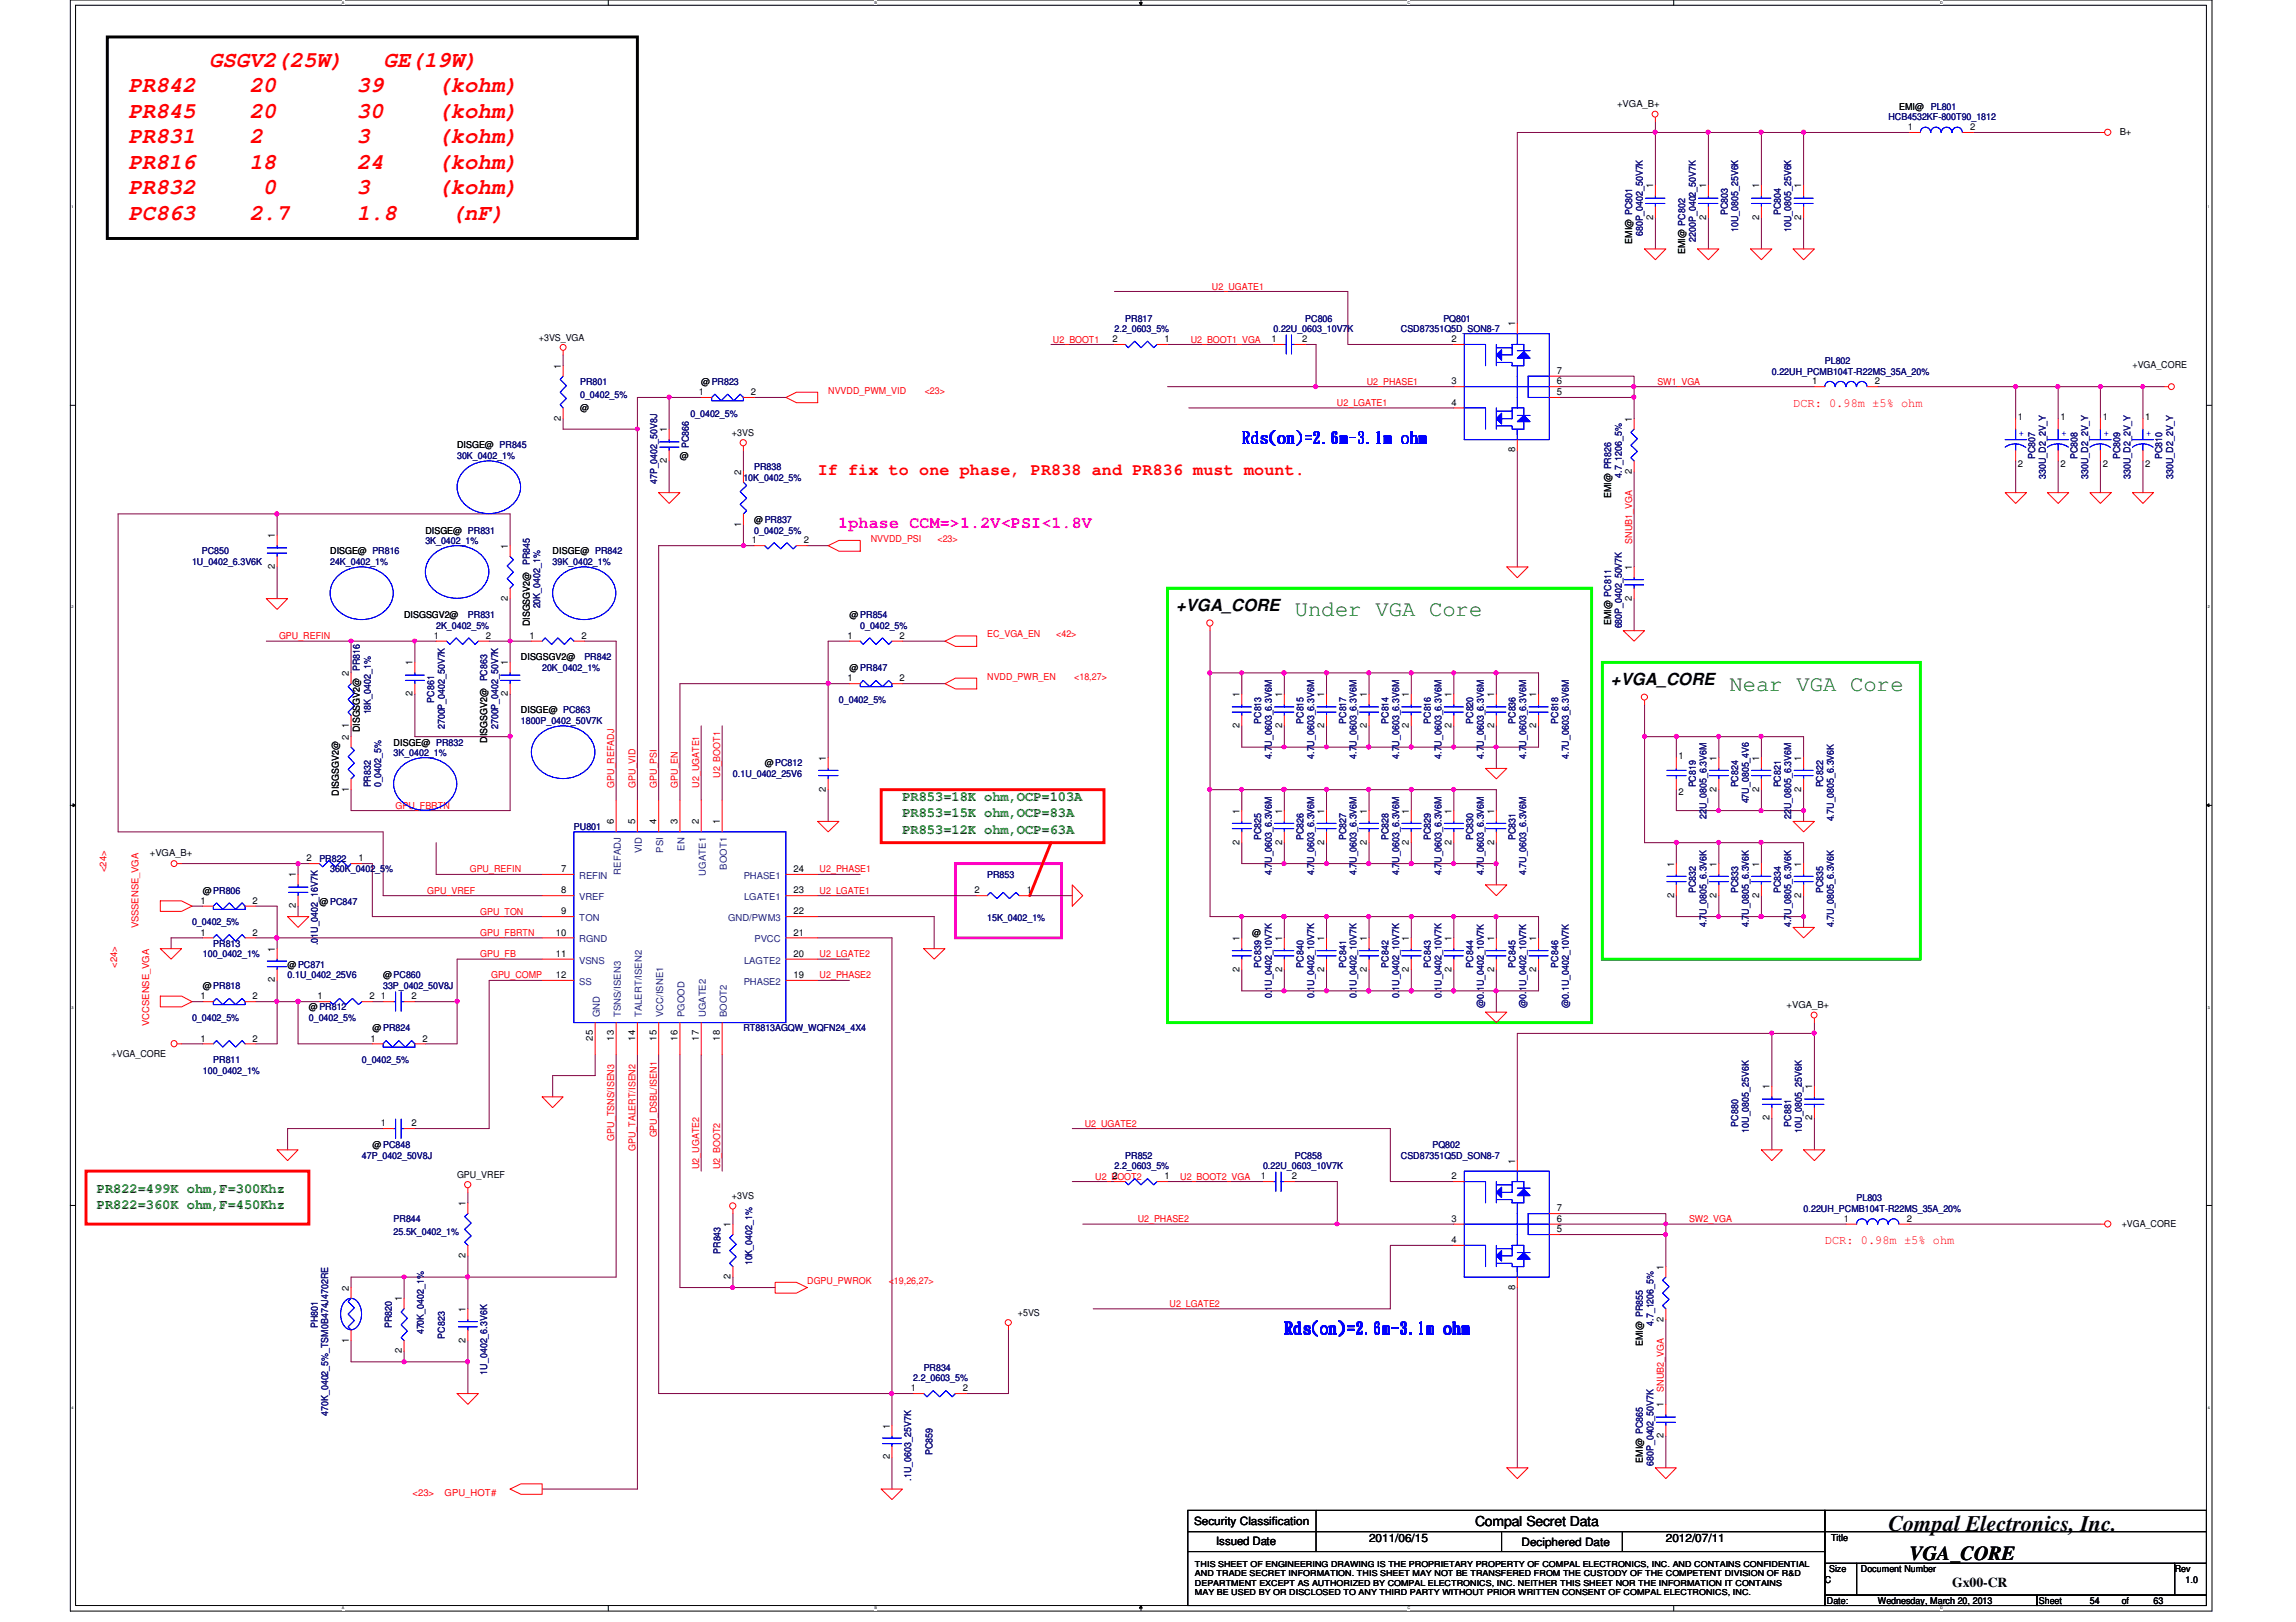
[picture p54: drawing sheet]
<svg xmlns="http://www.w3.org/2000/svg" width="297mm" height="210mm" viewBox="0 0 297 210" stroke-linecap="round" stroke-linejoin="round" font-family="sans-serif">
<defs><g id="words">
<g font-size="2.9" fill="#f00">
<text x="16.6" y="11.9">PR842</text>
<text x="27.1" y="8.6">GSGV2(25W)</text>
<text x="32.3" y="11.9">20</text>
<text x="46.2" y="11.9">39</text>
<text x="49.6" y="8.6">GE(19W)</text>
<text x="56.6" y="11.9">(kohm)</text>
<text x="16.6" y="15.2">PR845</text>
<text x="32.3" y="15.2">20</text>
<text x="46.2" y="15.2">30</text>
<text x="56.6" y="15.2">(kohm)</text>
<text x="16.6" y="18.5">PR831</text>
<text x="16.6" y="21.8">PR816</text>
<text x="32.3" y="18.5">2</text>
<text x="32.3" y="21.8">18</text>
<text x="46.2" y="18.5">3</text>
<text x="46.2" y="21.8">24</text>
<text x="56.6" y="18.5">(kohm)</text>
<text x="56.6" y="21.8">(kohm)</text>
<text x="16.6" y="25.1">PR832</text>
<text x="16.6" y="28.4">PC863</text>
<text x="32.3" y="28.4">2.7</text>
<text x="34" y="25.1">0</text>
<text x="46.2" y="25.1">3</text>
<text x="46.2" y="28.4">1.8</text>
<text x="56.6" y="25.1">(kohm)</text>
<text x="58.3" y="28.4">(nF)</text>
</g>
<g font-size="2.9" fill="#008000">
<text x="167.5" y="79.8">Under VGA Core</text>
<text x="223.7" y="89.4">Near VGA Core</text>
</g>
<text font-size="2.9" x="244.3" y="198.1">Compal Electronics, Inc.</text>
<text font-size="2.6" x="247.1" y="201.8">VGA_CORE</text>
<g font-size="2.2" fill="#00f">
<text x="160.7" y="57.3">Rds(on)=2.6m-3.1m ohm</text>
<text x="166.2" y="172.5">Rds(on)=2.6m-3.1m ohm</text>
</g>
<text font-size="2.2" fill="#f00" x="105.8" y="61.4">If fix to one phase, PR838 and PR836 must mount.</text>
<text font-size="2.2" fill="#f0f" x="108.5" y="68.3">1phase CCM=&gt;1.2V&lt;PSI&lt;1.8V</text>
<g font-size="2.2">
<text x="152.1" y="79.1">+VGA_CORE</text>
<text x="208.4" y="88.6">+VGA_CORE</text>
</g>
<g font-size="1.8" fill="#008000">
<text x="116.8" y="103.7">PR853=18K ohm,OCP=103A</text>
<text x="116.8" y="105.8">PR853=15K ohm,OCP=83A</text>
<text x="116.8" y="107.9">PR853=12K ohm,OCP=63A</text>
<text x="12.5" y="154.4">PR822=499K ohm,F=300Khz</text>
<text x="12.5" y="156.5">PR822=360K ohm,F=450Khz</text>
</g>
<g font-size="1.8">
<text x="190.8" y="197.5">Compal Secret Data</text>
<text x="252.6" y="205.3">Gx00-CR</text>
</g>
<g font-size="1.6" fill="#f00">
<text x="232" y="52.7">DCR: 0.98m ±5% ohm</text>
<text x="236.1" y="161">DCR: 0.98m ±5% ohm</text>
</g>
<g font-size="1.5">
<text x="154.5" y="197.4">Security Classification</text>
<text x="157.3" y="199.9">Issued Date</text>
<text x="177.1" y="199.6">2011/06/15</text>
<text x="196.8" y="200.1">Deciphered Date</text>
<text x="215.5" y="199.6">2012/07/11</text>
</g>
<g font-size="1.2">
<text x="209.2" y="13.9">+VGA_B+</text>
<text x="245.7" y="14.2">EMI@</text>
<text x="246.8" y="16.8">1</text>
<text x="254.9" y="16.8">2</text>
<text x="274.2" y="17.4">B+</text>
<text x="213.9" y="28.4" transform="rotate(-90 213.9 28.4)">2</text>
<text x="213.9" y="24.4" transform="rotate(-90 213.9 24.4)">1</text>
<text x="220.7" y="28.4" transform="rotate(-90 220.7 28.4)">2</text>
<text x="220.7" y="24.4" transform="rotate(-90 220.7 24.4)">1</text>
<text x="227.6" y="28.4" transform="rotate(-90 227.6 28.4)">2</text>
<text x="227.6" y="24.4" transform="rotate(-90 227.6 24.4)">1</text>
<text x="233" y="28.4" transform="rotate(-90 233 28.4)">2</text>
<text x="233" y="24.4" transform="rotate(-90 233 24.4)">1</text>
<text x="211.2" y="31.5" transform="rotate(-90 211.2 31.5)">EMI@ PC801</text>
<text x="218" y="32.9" transform="rotate(-90 218 32.9)">EMI@ PC802</text>
<text x="69.7" y="44.1">+3VS_VGA</text>
<text x="72.6" y="47.7" transform="rotate(-90 72.6 47.7)">1</text>
<text x="143.9" y="44.3">2</text>
<text x="150.7" y="44.3">1</text>
<text x="164.5" y="44.3">1</text>
<text x="168.5" y="44.3">2</text>
<text x="187.8" y="44.3">2</text>
<text x="196" y="42.2" transform="rotate(-90 196 42.2)">1</text>
<text x="275.9" y="47.6">+VGA_CORE</text>
<text x="75.1" y="53.1">@</text>
<text x="90.4" y="51.1">1</text>
<text x="90.7" y="49.8">@PR823</text>
<text x="97.2" y="51.1">2</text>
<text x="187.8" y="52.5">4</text>
<text x="187.8" y="49.7">3</text>
<text x="201.4" y="51.1">5</text>
<text x="201.4" y="49.7">6</text>
<text x="201.4" y="48.4">7</text>
<text x="234.4" y="49.7">1</text>
<text x="242.6" y="49.7">2</text>
<text x="59.1" y="58">DISGE@ PR845</text>
<text x="72.6" y="54.4" transform="rotate(-90 72.6 54.4)">2</text>
<text x="86.3" y="59.9" transform="rotate(-90 86.3 59.9)">2</text>
<text x="86.3" y="55.9" transform="rotate(-90 86.3 55.9)">1</text>
<text x="88" y="59.4">@</text>
<text x="94.7" y="56.4">+3VS</text>
<text x="196" y="58.5" transform="rotate(-90 196 58.5)">8</text>
<text x="211.1" y="54.6" transform="rotate(-90 211.1 54.6)">1</text>
<text x="261.1" y="54.3">1</text>
<text x="266.6" y="54.3">1</text>
<text x="272" y="54.3">1</text>
<text x="277.5" y="54.3">1</text>
<text x="95.9" y="61.4" transform="rotate(-90 95.9 61.4)">2</text>
<text x="208.4" y="64.5" transform="rotate(-90 208.4 64.5)">EMI@ PR826</text>
<text x="211.1" y="61.3" transform="rotate(-90 211.1 61.3)">2</text>
<text x="261.1" y="60.4">2</text>
<text x="266.6" y="60.4">2</text>
<text x="272" y="60.4">2</text>
<text x="277.5" y="60.4">2</text>
<text x="35.6" y="69.6" transform="rotate(-90 35.6 69.6)">1</text>
<text x="42.7" y="71.8">DISGE@ PR816</text>
<text x="55" y="69">DISGE@ PR831</text>
<text x="65.7" y="71" transform="rotate(-90 65.7 71)">1</text>
<text x="71.5" y="71.8">DISGE@ PR842</text>
<text x="95.9" y="68.2" transform="rotate(-90 95.9 68.2)">1</text>
<text x="97.3" y="70.3">1</text>
<text x="97.6" y="67.6">@PR837</text>
<text x="104" y="70.3">2</text>
<text x="35.6" y="73.7" transform="rotate(-90 35.6 73.7)">2</text>
<text x="65.7" y="77.8" transform="rotate(-90 65.7 77.8)">2</text>
<text x="211.1" y="77.8" transform="rotate(-90 211.1 77.8)">2</text>
<text x="211.1" y="73.8" transform="rotate(-90 211.1 73.8)">1</text>
<text x="52.3" y="80">DISGSGV2@</text>
<text x="56.1" y="82.7">1</text>
<text x="62.9" y="82.7">2</text>
<text x="68.5" y="82.7">1</text>
<text x="68.5" y="81.1" transform="rotate(-90 68.5 81.1)">DISGSGV2@</text>
<text x="75.2" y="82.7">2</text>
<text x="109.6" y="82.7">1</text>
<text x="109.9" y="80">@ PR854</text>
<text x="116.4" y="82.7">2</text>
<text x="208.4" y="80.9" transform="rotate(-90 208.4 80.9)">EMI@ PC811</text>
<text x="45.1" y="87.5" transform="rotate(-90 45.1 87.5)">2</text>
<text x="53.4" y="86.1" transform="rotate(-90 53.4 86.1)">1</text>
<text x="65.7" y="86.1" transform="rotate(-90 65.7 86.1)">1</text>
<text x="67.4" y="85.5">DISGSGV2@</text>
<text x="109.6" y="88.2">1</text>
<text x="109.9" y="86.9">@ PR847</text>
<text x="116.4" y="88.2">2</text>
<text x="45.1" y="95.7" transform="rotate(-90 45.1 95.7)">2</text>
<text x="45.1" y="94.2" transform="rotate(-90 45.1 94.2)">1</text>
<text x="46.6" y="94.8" transform="rotate(-90 46.6 94.8)">DISGSGV2@</text>
<text x="53.4" y="90.1" transform="rotate(-90 53.4 90.1)">2</text>
<text x="65.7" y="90.1" transform="rotate(-90 65.7 90.1)">2</text>
<text x="67.4" y="92.3">DISGE@ PC863</text>
<text x="160.4" y="94.2" transform="rotate(-90 160.4 94.2)">2</text>
<text x="160.4" y="90.2" transform="rotate(-90 160.4 90.2)">1</text>
<text x="165.9" y="94.2" transform="rotate(-90 165.9 94.2)">2</text>
<text x="165.9" y="90.2" transform="rotate(-90 165.9 90.2)">1</text>
<text x="171.3" y="94.2" transform="rotate(-90 171.3 94.2)">2</text>
<text x="171.3" y="90.2" transform="rotate(-90 171.3 90.2)">1</text>
<text x="176.8" y="94.2" transform="rotate(-90 176.8 94.2)">2</text>
<text x="176.8" y="90.2" transform="rotate(-90 176.8 90.2)">1</text>
<text x="182.3" y="94.2" transform="rotate(-90 182.3 94.2)">2</text>
<text x="182.3" y="90.2" transform="rotate(-90 182.3 90.2)">1</text>
<text x="187.8" y="94.2" transform="rotate(-90 187.8 94.2)">2</text>
<text x="187.8" y="90.2" transform="rotate(-90 187.8 90.2)">1</text>
<text x="193.3" y="94.2" transform="rotate(-90 193.3 94.2)">2</text>
<text x="193.3" y="90.2" transform="rotate(-90 193.3 90.2)">1</text>
<text x="198.8" y="94.2" transform="rotate(-90 198.8 94.2)">2</text>
<text x="198.8" y="90.2" transform="rotate(-90 198.8 90.2)">1</text>
<text x="50.9" y="96.5">DISGE@ PR832</text>
<text x="63" y="96.1" transform="rotate(-90 63 96.1)">DISGSGV2@</text>
<text x="98.9" y="99.2">@PC812</text>
<text x="106.8" y="98.5" transform="rotate(-90 106.8 98.5)">1</text>
<text x="217.2" y="98.2">1</text>
<text x="222.1" y="98.5" transform="rotate(-90 222.1 98.5)">1</text>
<text x="227.6" y="98.5" transform="rotate(-90 227.6 98.5)">1</text>
<text x="233" y="98.5" transform="rotate(-90 233 98.5)">1</text>
<text x="43.9" y="103" transform="rotate(-90 43.9 103)">DISGSGV2@</text>
<text x="45.1" y="102.4" transform="rotate(-90 45.1 102.4)">1</text>
<text x="79.4" y="106.7" transform="rotate(-90 79.4 106.7)">6</text>
<text x="82.2" y="106.7" transform="rotate(-90 82.2 106.7)">5</text>
<text x="84.9" y="106.7" transform="rotate(-90 84.9 106.7)">4</text>
<text x="87.7" y="106.7" transform="rotate(-90 87.7 106.7)">3</text>
<text x="90.4" y="106.7" transform="rotate(-90 90.4 106.7)">2</text>
<text x="93.1" y="106.7" transform="rotate(-90 93.1 106.7)">1</text>
<text x="106.8" y="102.4" transform="rotate(-90 106.8 102.4)">2</text>
<text x="160.4" y="105.3" transform="rotate(-90 160.4 105.3)">1</text>
<text x="165.9" y="105.3" transform="rotate(-90 165.9 105.3)">1</text>
<text x="171.3" y="105.3" transform="rotate(-90 171.3 105.3)">1</text>
<text x="176.8" y="105.3" transform="rotate(-90 176.8 105.3)">1</text>
<text x="182.3" y="105.3" transform="rotate(-90 182.3 105.3)">1</text>
<text x="187.8" y="105.3" transform="rotate(-90 187.8 105.3)">1</text>
<text x="193.3" y="105.3" transform="rotate(-90 193.3 105.3)">1</text>
<text x="217.2" y="102.9">2</text>
<text x="222.1" y="102.4" transform="rotate(-90 222.1 102.4)">2</text>
<text x="227.6" y="102.4" transform="rotate(-90 227.6 102.4)">2</text>
<text x="233" y="102.4" transform="rotate(-90 233 102.4)">2</text>
<text x="19.4" y="110.7">+VGA_B+</text>
<text x="38.3" y="113.5" transform="rotate(-90 38.3 113.5)">1</text>
<text x="39.7" y="111.5">2</text>
<text x="46.4" y="111.5">1</text>
<text x="72.6" y="112.9">7</text>
<text x="102.7" y="112.9">24</text>
<text x="160.4" y="109.3" transform="rotate(-90 160.4 109.3)">2</text>
<text x="165.9" y="109.3" transform="rotate(-90 165.9 109.3)">2</text>
<text x="171.3" y="109.3" transform="rotate(-90 171.3 109.3)">2</text>
<text x="176.8" y="109.3" transform="rotate(-90 176.8 109.3)">2</text>
<text x="182.3" y="109.3" transform="rotate(-90 182.3 109.3)">2</text>
<text x="187.8" y="109.3" transform="rotate(-90 187.8 109.3)">2</text>
<text x="193.3" y="109.3" transform="rotate(-90 193.3 109.3)">2</text>
<text x="216.6" y="112.2" transform="rotate(-90 216.6 112.2)">1</text>
<text x="222.1" y="112.2" transform="rotate(-90 222.1 112.2)">1</text>
<text x="227.6" y="112.2" transform="rotate(-90 227.6 112.2)">1</text>
<text x="233" y="112.2" transform="rotate(-90 233 112.2)">1</text>
<text x="25.9" y="117">1</text>
<text x="26.2" y="115.7">@PR806</text>
<text x="32.7" y="117">2</text>
<text x="38.3" y="117.6" transform="rotate(-90 38.3 117.6)">2</text>
<text x="41.3" y="117.1">@ PC847</text>
<text x="72.6" y="118.3">9</text>
<text x="72.6" y="115.6">8</text>
<text x="102.7" y="118.3">22</text>
<text x="102.7" y="115.6">23</text>
<text x="126.1" y="115.6">2</text>
<text x="132.8" y="115.6">1</text>
<text x="216.6" y="116.2" transform="rotate(-90 216.6 116.2)">2</text>
<text x="222.1" y="116.2" transform="rotate(-90 222.1 116.2)">2</text>
<text x="227.6" y="116.2" transform="rotate(-90 227.6 116.2)">2</text>
<text x="233" y="116.2" transform="rotate(-90 233 116.2)">2</text>
<text x="25.9" y="121.1">1</text>
<text x="32.7" y="121.1">2</text>
<text x="35.6" y="123.1" transform="rotate(-90 35.6 123.1)">1</text>
<text x="37.2" y="125.3">@PC871</text>
<text x="71.9" y="121.1">10</text>
<text x="71.9" y="123.8">11</text>
<text x="102.7" y="123.8">20</text>
<text x="102.7" y="121.1">21</text>
<text x="160.4" y="125.8" transform="rotate(-90 160.4 125.8)">2</text>
<text x="160.4" y="121.8" transform="rotate(-90 160.4 121.8)">1</text>
<text x="162" y="121.2">@</text>
<text x="165.9" y="125.8" transform="rotate(-90 165.9 125.8)">2</text>
<text x="165.9" y="121.8" transform="rotate(-90 165.9 121.8)">1</text>
<text x="171.3" y="125.8" transform="rotate(-90 171.3 125.8)">2</text>
<text x="171.3" y="121.8" transform="rotate(-90 171.3 121.8)">1</text>
<text x="176.8" y="125.8" transform="rotate(-90 176.8 125.8)">2</text>
<text x="176.8" y="121.8" transform="rotate(-90 176.8 121.8)">1</text>
<text x="182.3" y="125.8" transform="rotate(-90 182.3 125.8)">2</text>
<text x="182.3" y="121.8" transform="rotate(-90 182.3 121.8)">1</text>
<text x="187.8" y="125.8" transform="rotate(-90 187.8 125.8)">2</text>
<text x="187.8" y="121.8" transform="rotate(-90 187.8 121.8)">1</text>
<text x="193.3" y="125.8" transform="rotate(-90 193.3 125.8)">2</text>
<text x="193.3" y="121.8" transform="rotate(-90 193.3 121.8)">1</text>
<text x="198.8" y="125.8" transform="rotate(-90 198.8 125.8)">2</text>
<text x="198.8" y="121.8" transform="rotate(-90 198.8 121.8)">1</text>
<text x="25.9" y="129.3">1</text>
<text x="26.2" y="128">@PR818</text>
<text x="32.7" y="129.3">2</text>
<text x="35.6" y="127.1" transform="rotate(-90 35.6 127.1)">2</text>
<text x="40" y="130.8">@PR812</text>
<text x="41.1" y="129.3">1</text>
<text x="47.8" y="129.3">2</text>
<text x="49.3" y="129.3">1</text>
<text x="49.6" y="126.6">@PC860</text>
<text x="53.3" y="129.3">2</text>
<text x="71.9" y="126.6">12</text>
<text x="102.7" y="126.6">19</text>
<text x="231.1" y="130.5">+VGA_B+</text>
<text x="14.4" y="136.8">+VGA_CORE</text>
<text x="25.9" y="134.8">1</text>
<text x="32.7" y="134.8">2</text>
<text x="47.9" y="134.8">1</text>
<text x="48.2" y="133.5">@ PR824</text>
<text x="54.6" y="134.8">2</text>
<text x="76.7" y="134.7" transform="rotate(-90 76.7 134.7)">25</text>
<text x="79.4" y="134.7" transform="rotate(-90 79.4 134.7)">13</text>
<text x="82.2" y="134.7" transform="rotate(-90 82.2 134.7)">14</text>
<text x="84.9" y="134.7" transform="rotate(-90 84.9 134.7)">15</text>
<text x="87.7" y="134.7" transform="rotate(-90 87.7 134.7)">16</text>
<text x="90.4" y="134.7" transform="rotate(-90 90.4 134.7)">17</text>
<text x="93.1" y="134.7" transform="rotate(-90 93.1 134.7)">18</text>
<text x="228.9" y="141" transform="rotate(-90 228.9 141)">1</text>
<text x="234.4" y="141" transform="rotate(-90 234.4 141)">1</text>
<text x="48.2" y="148.6">@ PC848</text>
<text x="49.3" y="145.8">1</text>
<text x="53.3" y="145.8">2</text>
<text x="228.9" y="145" transform="rotate(-90 228.9 145)">2</text>
<text x="234.4" y="145" transform="rotate(-90 234.4 145)">2</text>
<text x="59.1" y="152.4">GPU_VREF</text>
<text x="94.7" y="155.2">+3VS</text>
<text x="143.9" y="152.6">2</text>
<text x="150.7" y="152.6">1</text>
<text x="163.1" y="152.6">1</text>
<text x="167.1" y="152.6">2</text>
<text x="187.8" y="152.6">2</text>
<text x="196" y="150.6" transform="rotate(-90 196 150.6)">1</text>
<text x="60.2" y="156.1" transform="rotate(-90 60.2 156.1)">1</text>
<text x="94.5" y="158.8" transform="rotate(-90 94.5 158.8)">1</text>
<text x="187.8" y="160.9">4</text>
<text x="187.8" y="158.1">3</text>
<text x="201.4" y="159.5">5</text>
<text x="201.4" y="158.1">6</text>
<text x="201.4" y="156.8">7</text>
<text x="238.5" y="158.1">1</text>
<text x="246.7" y="158.1">2</text>
<text x="274.5" y="158.7">+VGA_CORE</text>
<text x="45.1" y="167" transform="rotate(-90 45.1 167)">2</text>
<text x="60.2" y="162.8" transform="rotate(-90 60.2 162.8)">2</text>
<text x="94.5" y="165.6" transform="rotate(-90 94.5 165.6)">2</text>
<text x="196" y="166.9" transform="rotate(-90 196 166.9)">8</text>
<text x="215.2" y="164.3" transform="rotate(-90 215.2 164.3)">1</text>
<text x="45.1" y="173.8" transform="rotate(-90 45.1 173.8)">1</text>
<text x="52" y="168.4" transform="rotate(-90 52 168.4)">1</text>
<text x="60.2" y="173.8" transform="rotate(-90 60.2 173.8)">2</text>
<text x="60.2" y="169.8" transform="rotate(-90 60.2 169.8)">1</text>
<text x="131.7" y="170.3">+5VS</text>
<text x="215.2" y="171" transform="rotate(-90 215.2 171)">2</text>
<text x="52" y="175.1" transform="rotate(-90 52 175.1)">2</text>
<text x="212.6" y="174.2" transform="rotate(-90 212.6 174.2)">EMI@ PR855</text>
<text x="115.1" y="184.9" transform="rotate(-90 115.1 184.9)">1</text>
<text x="117.9" y="180">1</text>
<text x="124.6" y="180">2</text>
<text x="215.2" y="182.1" transform="rotate(-90 215.2 182.1)">1</text>
<text x="115.1" y="188.8" transform="rotate(-90 115.1 188.8)">2</text>
<text x="212.6" y="189.3" transform="rotate(-90 212.6 189.3)">EMI@ PC865</text>
<text x="215.2" y="186.1" transform="rotate(-90 215.2 186.1)">2</text>
<text x="236.6" y="203.5">Size</text>
<text x="236.9" y="199.5">Title</text>
<text x="240.7" y="203.5">Document Number</text>
<text x="281.3" y="203.5">Rev</text>
<text x="236.1" y="204.8">C</text>
<text x="236.3" y="207.6">Date:</text>
<text x="242.9" y="207.6">Wednesday, March 20, 2013</text>
<text x="263.8" y="207.6">Sheet</text>
<text x="270.4" y="207.6">54</text>
<text x="274.5" y="207.6">of</text>
<text x="278.6" y="207.6">63</text>
<text x="282.7" y="204.8">1.0</text>
</g>
<g font-size="1.2" fill="#000080">
<text x="244.3" y="15.5">HCB4532KF-800T90_1812</text>
<text x="249.8" y="14.2">PL801</text>
<text x="223.5" y="27.9" transform="rotate(-90 223.5 27.9)">PC803</text>
<text x="230.4" y="27.9" transform="rotate(-90 230.4 27.9)">PC804</text>
<text x="212.6" y="30.6" transform="rotate(-90 212.6 30.6)">680P_0402_50V7K</text>
<text x="219.4" y="31.3" transform="rotate(-90 219.4 31.3)">2200P_0402_50V7K</text>
<text x="224.9" y="30" transform="rotate(-90 224.9 30)">10U_0805_25V6K</text>
<text x="231.7" y="30" transform="rotate(-90 231.7 30)">10U_0805_25V6K</text>
<text x="145.6" y="41.6">PR817</text>
<text x="168.9" y="41.6">PC806</text>
<text x="186.7" y="41.6">PQ801</text>
<text x="144.2" y="43">2.2_0603_5%</text>
<text x="164.8" y="43">0.22U_0603_10V7K</text>
<text x="181.2" y="43">CSD87351Q5D_SON8-7</text>
<text x="236.1" y="47.1">PL802</text>
<text x="75.1" y="49.8">PR801</text>
<text x="75.1" y="51.5">0_0402_5%</text>
<text x="89.3" y="53.9">0_0402_5%</text>
<text x="229.2" y="48.5">0.22UH_PCMB104T-R22MS_35A_20%</text>
<text x="59.1" y="59.4">30K_0402_1%</text>
<text x="89.1" y="58" transform="rotate(-90 89.1 58)">PC866</text>
<text x="263.3" y="59.4" transform="rotate(-90 263.3 59.4)">PC807</text>
<text x="268.8" y="59.4" transform="rotate(-90 268.8 59.4)">PC808</text>
<text x="274.3" y="59.4" transform="rotate(-90 274.3 59.4)">PC809</text>
<text x="279.7" y="59.4" transform="rotate(-90 279.7 59.4)">PC810</text>
<text x="85" y="62.7" transform="rotate(-90 85 62.7)">47P_0402_50V8J</text>
<text x="96.2" y="62.2">10K_0402_5%</text>
<text x="97.6" y="60.8">PR838</text>
<text x="209.8" y="61.8" transform="rotate(-90 209.8 61.8)">4.7_1206_5%</text>
<text x="264.7" y="62" transform="rotate(-90 264.7 62)">330U_D2_2V_Y</text>
<text x="270.2" y="62" transform="rotate(-90 270.2 62)">330U_D2_2V_Y</text>
<text x="275.6" y="62" transform="rotate(-90 275.6 62)">330U_D2_2V_Y</text>
<text x="281.1" y="62" transform="rotate(-90 281.1 62)">330U_D2_2V_Y</text>
<text x="26.1" y="71.8">PC850</text>
<text x="55" y="70.4">3K_0402_1%</text>
<text x="97.6" y="69">0_0402_5%</text>
<text x="24.8" y="73.2">1U_0402_6.3V6K</text>
<text x="42.7" y="73.2">24K_0402_1%</text>
<text x="68.5" y="73.1" transform="rotate(-90 68.5 73.1)">PR845</text>
<text x="71.5" y="73.2">39K_0402_1%</text>
<text x="56.4" y="81.4">2K_0402_5%</text>
<text x="60.5" y="80">PR831</text>
<text x="69.9" y="78.7" transform="rotate(-90 69.9 78.7)">20K_0402_1%</text>
<text x="111.3" y="81.4">0_0402_5%</text>
<text x="209.8" y="81.3" transform="rotate(-90 209.8 81.3)">680P_0402_50V7K</text>
<text x="46.6" y="86.8" transform="rotate(-90 46.6 86.8)">PR816</text>
<text x="63" y="88.2" transform="rotate(-90 63 88.2)">PC863</text>
<text x="70.1" y="86.9">20K_0402_1%</text>
<text x="75.6" y="85.5">PR842</text>
<text x="48" y="92.5" transform="rotate(-90 48 92.5)">18K_0402_1%</text>
<text x="56.2" y="90.9" transform="rotate(-90 56.2 90.9)">PC861</text>
<text x="57.6" y="94.4" transform="rotate(-90 57.6 94.4)">2700P_0402_50V7K</text>
<text x="64.4" y="94.4" transform="rotate(-90 64.4 94.4)">2700P_0402_50V7K</text>
<text x="67.4" y="93.7">1800P_0402_50V7K</text>
<text x="108.5" y="91">0_0402_5%</text>
<text x="163.1" y="93.7" transform="rotate(-90 163.1 93.7)">PC813</text>
<text x="168.7" y="93.7" transform="rotate(-90 168.7 93.7)">PC815</text>
<text x="174.2" y="93.7" transform="rotate(-90 174.2 93.7)">PC817</text>
<text x="179.6" y="93.7" transform="rotate(-90 179.6 93.7)">PC814</text>
<text x="185.1" y="93.7" transform="rotate(-90 185.1 93.7)">PC816</text>
<text x="190.6" y="93.7" transform="rotate(-90 190.6 93.7)">PC820</text>
<text x="196.1" y="93.7" transform="rotate(-90 196.1 93.7)">PC836</text>
<text x="201.6" y="93.7" transform="rotate(-90 201.6 93.7)">PC818</text>
<text x="48" y="101.9" transform="rotate(-90 48 101.9)">PR832</text>
<text x="49.3" y="101.9" transform="rotate(-90 49.3 101.9)">0_0402_5%</text>
<text x="50.9" y="97.8">3K_0402_1%</text>
<text x="94.8" y="100.6">0.1U_0402_25V6</text>
<text x="164.5" y="98.2" transform="rotate(-90 164.5 98.2)">4.7U_0603_6.3V6M</text>
<text x="170" y="98.2" transform="rotate(-90 170 98.2)">4.7U_0603_6.3V6M</text>
<text x="175.5" y="98.2" transform="rotate(-90 175.5 98.2)">4.7U_0603_6.3V6M</text>
<text x="181" y="98.2" transform="rotate(-90 181 98.2)">4.7U_0603_6.3V6M</text>
<text x="186.5" y="98.2" transform="rotate(-90 186.5 98.2)">4.7U_0603_6.3V6M</text>
<text x="192" y="98.2" transform="rotate(-90 192 98.2)">4.7U_0603_6.3V6M</text>
<text x="197.4" y="98.2" transform="rotate(-90 197.4 98.2)">4.7U_0603_6.3V6M</text>
<text x="202.9" y="98.2" transform="rotate(-90 202.9 98.2)">4.7U_0603_6.3V6M</text>
<text x="219.4" y="101.9" transform="rotate(-90 219.4 101.9)">PC819</text>
<text x="224.9" y="101.9" transform="rotate(-90 224.9 101.9)">PC824</text>
<text x="230.4" y="101.9" transform="rotate(-90 230.4 101.9)">PC821</text>
<text x="235.9" y="101.9" transform="rotate(-90 235.9 101.9)">PC822</text>
<text x="74.2" y="107.4">PU801</text>
<text x="220.8" y="106" transform="rotate(-90 220.8 106)">22U_0805_6.3V6M</text>
<text x="226.3" y="104" transform="rotate(-90 226.3 104)">47U_0805_4V6</text>
<text x="231.7" y="106" transform="rotate(-90 231.7 106)">22U_0805_6.3V6M</text>
<text x="237.2" y="106.3" transform="rotate(-90 237.2 106.3)">4.7U_0805_6.3V6K</text>
<text x="41.3" y="111.5">PR822</text>
<text x="42.7" y="112.9">360K_0402_5%</text>
<text x="127.7" y="113.6">PR853</text>
<text x="163.1" y="108.8" transform="rotate(-90 163.1 108.8)">PC825</text>
<text x="164.5" y="113.3" transform="rotate(-90 164.5 113.3)">4.7U_0603_6.3V6M</text>
<text x="168.7" y="108.8" transform="rotate(-90 168.7 108.8)">PC826</text>
<text x="170" y="113.3" transform="rotate(-90 170 113.3)">4.7U_0603_6.3V6M</text>
<text x="174.2" y="108.8" transform="rotate(-90 174.2 108.8)">PC827</text>
<text x="175.5" y="113.3" transform="rotate(-90 175.5 113.3)">4.7U_0603_6.3V6M</text>
<text x="179.6" y="108.8" transform="rotate(-90 179.6 108.8)">PC828</text>
<text x="181" y="113.3" transform="rotate(-90 181 113.3)">4.7U_0603_6.3V6M</text>
<text x="185.1" y="108.8" transform="rotate(-90 185.1 108.8)">PC829</text>
<text x="186.5" y="113.3" transform="rotate(-90 186.5 113.3)">4.7U_0603_6.3V6M</text>
<text x="190.6" y="108.8" transform="rotate(-90 190.6 108.8)">PC830</text>
<text x="192" y="113.3" transform="rotate(-90 192 113.3)">4.7U_0603_6.3V6M</text>
<text x="196.1" y="108.8" transform="rotate(-90 196.1 108.8)">PC831</text>
<text x="197.4" y="113.3" transform="rotate(-90 197.4 113.3)">4.7U_0603_6.3V6M</text>
<text x="24.8" y="119.8">0_0402_5%</text>
<text x="127.7" y="119.2">15K_0402_1%</text>
<text x="219.4" y="115.6" transform="rotate(-90 219.4 115.6)">PC832</text>
<text x="224.9" y="115.6" transform="rotate(-90 224.9 115.6)">PC833</text>
<text x="230.4" y="115.6" transform="rotate(-90 230.4 115.6)">PC834</text>
<text x="235.9" y="115.6" transform="rotate(-90 235.9 115.6)">PC835</text>
<text x="26.2" y="123.9">100_0402_1%</text>
<text x="27.6" y="122.5">PR813</text>
<text x="41.1" y="122.3" transform="rotate(-90 41.1 122.3)">.01U_0402_16V7K</text>
<text x="163.1" y="125.2" transform="rotate(-90 163.1 125.2)">PC839</text>
<text x="168.7" y="125.2" transform="rotate(-90 168.7 125.2)">PC840</text>
<text x="174.2" y="125.2" transform="rotate(-90 174.2 125.2)">PC841</text>
<text x="179.6" y="125.2" transform="rotate(-90 179.6 125.2)">PC842</text>
<text x="185.1" y="125.2" transform="rotate(-90 185.1 125.2)">PC843</text>
<text x="190.6" y="125.2" transform="rotate(-90 190.6 125.2)">PC844</text>
<text x="196.1" y="125.2" transform="rotate(-90 196.1 125.2)">PC845</text>
<text x="201.6" y="125.2" transform="rotate(-90 201.6 125.2)">PC846</text>
<text x="220.8" y="120" transform="rotate(-90 220.8 120)">4.7U_0805_6.3V6K</text>
<text x="226.3" y="120" transform="rotate(-90 226.3 120)">4.7U_0805_6.3V6K</text>
<text x="231.7" y="120" transform="rotate(-90 231.7 120)">4.7U_0805_6.3V6K</text>
<text x="237.2" y="120" transform="rotate(-90 237.2 120)">4.7U_0805_6.3V6K</text>
<text x="37.2" y="126.6">0.1U_0402_25V6</text>
<text x="49.6" y="128">33P_0402_50V8J</text>
<text x="164.5" y="129.2" transform="rotate(-90 164.5 129.2)">0.1U_0402_10V7K</text>
<text x="170" y="129.2" transform="rotate(-90 170 129.2)">0.1U_0402_10V7K</text>
<text x="175.5" y="129.2" transform="rotate(-90 175.5 129.2)">0.1U_0402_10V7K</text>
<text x="181" y="129.2" transform="rotate(-90 181 129.2)">0.1U_0402_10V7K</text>
<text x="186.5" y="129.2" transform="rotate(-90 186.5 129.2)">0.1U_0402_10V7K</text>
<text x="192" y="130.4" transform="rotate(-90 192 130.4)">@0.1U_0402_10V7K</text>
<text x="197.4" y="130.4" transform="rotate(-90 197.4 130.4)">@0.1U_0402_10V7K</text>
<text x="202.9" y="130.4" transform="rotate(-90 202.9 130.4)">@0.1U_0402_10V7K</text>
<text x="24.8" y="132.1">0_0402_5%</text>
<text x="27.6" y="137.6">PR811</text>
<text x="40" y="132.1">0_0402_5%</text>
<text x="46.8" y="137.6">0_0402_5%</text>
<text x="96.2" y="133.5">RT8813AGQW_WQFN24_4X4</text>
<text x="26.2" y="139">100_0402_1%</text>
<text x="46.8" y="149.9">47P_0402_50V8J</text>
<text x="145.6" y="149.9">PR852</text>
<text x="167.5" y="149.9">PC858</text>
<text x="181.2" y="149.9">CSD87351Q5D_SON8-7</text>
<text x="185.3" y="148.6">PQ802</text>
<text x="224.9" y="145.8" transform="rotate(-90 224.9 145.8)">PC880</text>
<text x="226.3" y="146.6" transform="rotate(-90 226.3 146.6)">10U_0805_25V6K</text>
<text x="231.7" y="145.8" transform="rotate(-90 231.7 145.8)">PC881</text>
<text x="233.1" y="146.6" transform="rotate(-90 233.1 146.6)">10U_0805_25V6K</text>
<text x="144.2" y="151.3">2.2_0603_5%</text>
<text x="163.4" y="151.3">0.22U_0603_10V7K</text>
<text x="240.2" y="155.4">PL803</text>
<text x="50.9" y="158.2">PR844</text>
<text x="50.9" y="159.8">25.5K_0402_1%</text>
<text x="233.3" y="156.8">0.22UH_PCMB104T-R22MS_35A_20%</text>
<text x="93.2" y="162.3" transform="rotate(-90 93.2 162.3)">PR843</text>
<text x="97.3" y="163.7" transform="rotate(-90 97.3 163.7)">10K_0402_1%</text>
<text x="41.1" y="171.9" transform="rotate(-90 41.1 171.9)">PH801</text>
<text x="50.7" y="171.9" transform="rotate(-90 50.7 171.9)">PR820</text>
<text x="54.8" y="172.7" transform="rotate(-90 54.8 172.7)">470K_0402_1%</text>
<text x="57.6" y="173.2" transform="rotate(-90 57.6 173.2)">PC823</text>
<text x="213.9" y="171.6" transform="rotate(-90 213.9 171.6)">4.7_1206_5%</text>
<text x="63" y="177.9" transform="rotate(-90 63 177.9)">1U_0402_6.3V6K</text>
<text x="118.1" y="178.8">2.2_0603_5%</text>
<text x="119.5" y="177.4">PR834</text>
<text x="42.5" y="183.2" transform="rotate(-90 42.5 183.2)">470K_0402_5%_TSM0B474J4702RE</text>
<text x="117.9" y="191.6" transform="rotate(-90 117.9 191.6)">.1U_0603_25V7K</text>
<text x="120.6" y="188.3" transform="rotate(-90 120.6 188.3)">PC859</text>
<text x="213.9" y="189.7" transform="rotate(-90 213.9 189.7)">680P_0402_50V7K</text>
</g>
<g font-size="1.2" fill="#f00">
<text x="156.8" y="37.5">U2_UGATE1</text>
<text x="136.2" y="44.3">U2_BOOT1</text>
<text x="154" y="44.3">U2_BOOT1_VGA</text>
<text x="107.1" y="50.9">NVVDD_PWM_VID</text>
<text x="119.6" y="50.9">&lt;23&gt;</text>
<text x="173" y="52.5">U2_LGATE1</text>
<text x="176.8" y="49.8">U2_PHASE1</text>
<text x="214.4" y="49.8">SW1_VGA</text>
<text x="112.6" y="70.1">NVVDD_PSI</text>
<text x="121.3" y="70.1">&lt;23&gt;</text>
<text x="211.2" y="70.4" transform="rotate(-90 211.2 70.4)">SNUB1_VGA</text>
<text x="36.1" y="82.7">GPU_REFIN</text>
<text x="127.7" y="82.5">EC_VGA_EN</text>
<text x="136.6" y="82.5">&lt;42&gt;</text>
<text x="127.7" y="88">NVDD_PWR_EN</text>
<text x="139" y="88">&lt;18,27&gt;</text>
<text x="79.5" y="101.9" transform="rotate(-90 79.5 101.9)">GPU_REFADJ</text>
<text x="82.2" y="101.9" transform="rotate(-90 82.2 101.9)">GPU_VID</text>
<text x="85" y="101.9" transform="rotate(-90 85 101.9)">GPU_PSI</text>
<text x="87.7" y="101.9" transform="rotate(-90 87.7 101.9)">GPU_EN</text>
<text x="90.5" y="101.9" transform="rotate(-90 90.5 101.9)">U2_UGATE1</text>
<text x="93.2" y="100.7" transform="rotate(-90 93.2 100.7)">U2_BOOT1</text>
<text x="51.2" y="104.6">GPU_FBRTN</text>
<text x="13.8" y="112.9" transform="rotate(-90 13.8 112.9)">&lt;24&gt;</text>
<text x="60.8" y="112.9">GPU_REFIN</text>
<text x="106" y="112.9">U2_PHASE1</text>
<text x="55.3" y="115.7">GPU_VREF</text>
<text x="62.1" y="118.4">GPU_TON</text>
<text x="106" y="115.7">U2_LGATE1</text>
<text x="15.2" y="125.2" transform="rotate(-90 15.2 125.2)">&lt;24&gt;</text>
<text x="17.9" y="120.1" transform="rotate(-90 17.9 120.1)">VSSSENSE_VGA</text>
<text x="62.1" y="123.9">GPU_FB</text>
<text x="62.1" y="121.1">GPU_FBRTN</text>
<text x="106" y="123.9">U2_LGATE2</text>
<text x="63.5" y="126.6">GPU_COMP</text>
<text x="106" y="126.6">U2_PHASE2</text>
<text x="19.3" y="132.8" transform="rotate(-90 19.3 132.8)">VCCSENSE_VGA</text>
<text x="79.5" y="147.6" transform="rotate(-90 79.5 147.6)">GPU_TSNS/ISEN3</text>
<text x="82.2" y="149" transform="rotate(-90 82.2 149)">GPU_TALERT/ISEN2</text>
<text x="85" y="147.2" transform="rotate(-90 85 147.2)">GPU_DSBL/ISEN1</text>
<text x="140.3" y="145.8">U2_UGATE2</text>
<text x="90.5" y="151.3" transform="rotate(-90 90.5 151.3)">U2_UGATE2</text>
<text x="93.2" y="151.3" transform="rotate(-90 93.2 151.3)">U2_BOOT2</text>
<text x="141.7" y="152.7">U2_BOOT2</text>
<text x="152.7" y="152.7">U2_BOOT2_VGA</text>
<text x="147.2" y="158.2">U2_PHASE2</text>
<text x="218.5" y="158.2">SW2_VGA</text>
<text x="104.4" y="166.2">DGPU_PWROK</text>
<text x="115" y="166.2">&lt;19,26,27&gt;</text>
<text x="151.3" y="169.1">U2_LGATE2</text>
<text x="215.3" y="180.1" transform="rotate(-90 215.3 180.1)">SNUB2_VGA</text>
<text x="53.4" y="193.6">&lt;23&gt;</text>
<text x="57.5" y="193.6">GPU_HOT#</text>
</g>
<g font-size="1.2" fill="#00f">
<text x="261.2" y="56.4">+</text>
<text x="266.7" y="56.4">+</text>
<text x="272.2" y="56.4">+</text>
<text x="277.7" y="56.4">+</text>
</g>
<g font-size="1.2" fill="#004080">
<text x="74.9" y="113.7">REFIN</text>
<text x="80.3" y="113.2" transform="rotate(-90 80.3 113.2)">REFADJ</text>
<text x="83.1" y="110.4" transform="rotate(-90 83.1 110.4)">VID</text>
<text x="85.8" y="110.4" transform="rotate(-90 85.8 110.4)">PSI</text>
<text x="88.6" y="110.1" transform="rotate(-90 88.6 110.1)">EN</text>
<text x="91.3" y="113.3" transform="rotate(-90 91.3 113.3)">UGATE1</text>
<text x="94" y="112.6" transform="rotate(-90 94 112.6)">BOOT1</text>
<text x="96.2" y="113.7">PHASE1</text>
<text x="74.9" y="119.2">TON</text>
<text x="74.9" y="116.5">VREF</text>
<text x="94.2" y="119.2">GND/PWM3</text>
<text x="96.3" y="116.5">LGATE1</text>
<text x="74.9" y="122">RGND</text>
<text x="74.9" y="124.7">VSNS</text>
<text x="96.3" y="124.7">LAGTE2</text>
<text x="97.6" y="122">PVCC</text>
<text x="74.9" y="127.5">SS</text>
<text x="77.6" y="131.7" transform="rotate(-90 77.6 131.7)">GND</text>
<text x="80.3" y="131.7" transform="rotate(-90 80.3 131.7)">TSNS/ISEN3</text>
<text x="83.1" y="131.7" transform="rotate(-90 83.1 131.7)">TALERT/ISEN2</text>
<text x="85.8" y="131.7" transform="rotate(-90 85.8 131.7)">VCC/ISNE1</text>
<text x="88.6" y="131.7" transform="rotate(-90 88.6 131.7)">PGOOD</text>
<text x="91.3" y="131.7" transform="rotate(-90 91.3 131.7)">UGATE2</text>
<text x="94" y="131.7" transform="rotate(-90 94 131.7)">BOOT2</text>
<text x="96.2" y="127.5">PHASE2</text>
</g>
<g font-size="1.1">
<text x="154.6" y="202.7">THIS SHEET OF ENGINEERING DRAWING IS THE PROPRIETARY PROPERTY OF COMPAL ELECTRONICS, INC. AND CONTAINS CONFIDENTIAL</text>
<text x="154.6" y="204">AND TRADE SECRET INFORMATION. THIS SHEET MAY NOT BE TRANSFERED FROM THE CUSTODY OF THE COMPETENT DIVISION OF R&amp;D</text>
<text x="154.6" y="205.2">DEPARTMENT EXCEPT AS AUTHORIZED BY COMPAL ELECTRONICS, INC. NEITHER THIS SHEET NOR THE INFORMATION IT CONTAINS</text>
<text x="154.6" y="206.4">MAY BE USED BY OR DISCLOSED TO ANY THIRD PARTY WITHOUT PRIOR WRITTEN CONSENT OF COMPAL ELECTRONICS, INC.</text>
</g>
<g font-size=".5">
<text x="44.2" y=".5">A</text>
<text x="113.2" y=".5">B</text>
<text x="182.1" y=".5">C</text>
<text x="251" y=".5">D</text>
<text x="9.3" y="27">1</text>
<text x="285.6" y="27">1</text>
<text x="9.3" y="78.7">2</text>
<text x="285.6" y="78.7">2</text>
<text x="9.3" y="130.5">3</text>
<text x="285.6" y="130.5">3</text>
<text x="9.3" y="182.3">4</text>
<text x="285.6" y="182.3">4</text>
<text x="44.2" y="208.3">A</text>
<text x="113.2" y="208.3">B</text>
<text x="182.1" y="208.3">C</text>
<text x="251" y="208.3">D</text>
</g>
</g></defs>
<path d="M9.1 0h277.1v208.5h-277.1zM9.8 .7h275.6v207.1h-275.6z" fill="none" stroke="#000" stroke-width=".13"/>
<g fill="#fff">
<path d="M44.2 .1h.3v.5h-.3z"/>
<path d="M44.2 207.9h.3v.5h-.3z"/>
</g>
<path d="M78.7 0v.7M78.7 207.8v.6" fill="none" stroke="#000" stroke-width=".13"/>
<g fill="#fff">
<path d="M113.2 .1h.2v.5h-.2z"/>
<path d="M113.2 207.9h.2v.5h-.2z"/>
</g>
<path d="M147.4 .3h.4l-.2 .4zM147.6 0v.7M147.6 207.8l.2 .3h-.4zM147.6 207.8v.6" fill="none" stroke="#000" stroke-width=".13"/>
<path d="M147.4 .3h.4l-.2 .4zM147.6 207.8l.2 .3h-.4z" fill="#000"/>
<g fill="#fff">
<path d="M182.1 .1h.3v.5h-.3z"/>
<path d="M182.1 207.9h.3v.5h-.3z"/>
</g>
<path d="M216.5 0v.7M216.5 207.8v.6" fill="none" stroke="#000" stroke-width=".13"/>
<g fill="#fff">
<path d="M251 .1h.3v.5h-.3z"/>
<path d="M251 207.9h.3v.5h-.3z"/>
<path d="M9.3 26.5h.2v.6h-.2z"/>
<path d="M285.6 26.5h.3v.6h-.3z"/>
<path d="M9.3 78.3h.2v.6h-.2z"/>
<path d="M285.6 78.3h.3v.6h-.3z"/>
</g>
<path d="M9.1 52.5h.7M285.4 52.5h.7" fill="none" stroke="#000" stroke-width=".13"/>
<g fill="#fff">
<path d="M9.3 130.1h.2v.5h-.2z"/>
<path d="M285.6 130.1h.3v.5h-.3z"/>
</g>
<path d="M9.1 104.2h.7M9.4 104l.4 .2-.4 .2zM285.4 104.2h.7M285.4 104.2l.4-.2v.4z" fill="none" stroke="#000" stroke-width=".13"/>
<path d="M9.4 104l.4 .2-.4 .2zM285.4 104.2l.4-.2v.4z" fill="#000"/>
<g fill="#fff">
<path d="M9.3 181.9h.2v.5h-.2z"/>
<path d="M285.6 181.9h.3v.5h-.3z"/>
</g>
<path d="M9.1 156h.7M285.4 156h.7" fill="none" stroke="#000" stroke-width=".13"/>
<path d="M123.6 111.8h13.7v9.6h-13.7z" fill="none" stroke="#f0f" stroke-width=".38"/>
<path d="M151 76.1h54.9v56.2h-54.9zM207.3 85.7h41.2v38.4h-41.2z" fill="none" stroke="#0f0" stroke-width=".38"/>
<path d="M114 102.2h28.8v6.9h-28.8zM136 109.1l-2.8 6.8M11.1 151.6h28.9v6.8h-28.9z" fill="none" stroke="#f00" stroke-width=".38"/>
<path d="M13.9 4.8h68.6v26.1h-68.6z" fill="none" stroke="#000" stroke-width=".38"/>
<path d="M211.4 77.5v4.1M229.2 133.7v6.9M229.2 144.7v4.1" fill="none" stroke="#800040" stroke-width=".13"/>
<path d="M229 133.5l.2-.1 .2 .1v.4h-.2h-.2z" fill-rule="evenodd" fill="#f0f"/>
<path d="M229 133.5l.2-.1 .2 .1v.4h-.2h-.2z" fill="none" stroke="#f0f" stroke-width=".13"/>
<path d="M196.3 133.7h38.4M234.7 132.3v1.4M234.7 133.7v6.9M234.7 144.7v4.1" fill="none" stroke="#800040" stroke-width=".13"/>
<circle cx="234.7" cy="133.7" r=".26" fill="#f0f"/>
<circle cx="234.7" cy="133.7" r=".26" fill="none" stroke="#f0f" stroke-width=".13"/>
<path d="M151 152.9h12.4M215.5 159.8v4.1M215.5 170.8v10.9M215.5 185.8v4.1" fill="none" stroke="#800040" stroke-width=".13"/>
<path d="M215.3 159.6l.2-.1 .2 .1-.1 .3-.1 .1-.2-.1z" fill-rule="evenodd" fill="#f0f"/>
<path d="M215.3 159.6l.2-.1 .2 .1-.1 .3-.1 .1-.2-.1z" fill="none" stroke="#f0f" stroke-width=".13"/>
<path d="M227.9 17.1v6.9M227.9 28.1v4.1M260.8 50v4.2M266.3 50v4.2" fill="none" stroke="#800040" stroke-width=".13"/>
<circle cx="227.8" cy="17.1" r=".26" fill="#f0f"/>
<circle cx="227.8" cy="17.1" r=".26" fill="none" stroke="#f0f" stroke-width=".13"/>
<path d="M214.2 15.7v1.4M221 17.1h6.9M233.3 17.1v6.9M277.2 50h2.8" fill="none" stroke="#800040" stroke-width=".13"/>
<circle cx="233.3" cy="17.1" r=".26" fill="#f0f"/>
<circle cx="233.3" cy="17.1" r=".26" fill="none" stroke="#f0f" stroke-width=".13"/>
<path d="M221 17.1v6.9M214.2 28.1v4.1M221 28.1v4.1M233.3 28.1v4.1" fill="none" stroke="#800040" stroke-width=".13"/>
<circle cx="221" cy="17.1" r=".26" fill="#f0f"/>
<circle cx="221" cy="17.1" r=".26" fill="none" stroke="#f0f" stroke-width=".13"/>
<path d="M214.2 17.1v6.9" fill="none" stroke="#800040" stroke-width=".13"/>
<circle cx="214.1" cy="17.1" r=".26" fill="#f0f"/>
<circle cx="214.1" cy="17.1" r=".26" fill="none" stroke="#f0f" stroke-width=".13"/>
<path d="M196.3 17.1h24.7M136 44.6h8.2M151 44.6h13.8M168.9 44.6h1.4v5.4M211.4 50h23.3M260.8 50h5.5M196.3 133.7v16.5M138.7 152.9h5.5M167.5 152.9h5.5v5.5h-32.9" fill="none" stroke="#800040" stroke-width=".13"/>
<circle cx="260.8" cy="50" r=".26" fill="#f0f"/>
<circle cx="260.8" cy="50" r=".26" fill="none" stroke="#f0f" stroke-width=".13"/>
<path d="M227.9 17.1h5.4M151 50h37.1M242.9 50h17.9M196.3 166.6v23.3" fill="none" stroke="#800040" stroke-width=".13"/>
<circle cx="170.2" cy="50" r=".26" fill="#f0f"/>
<circle cx="170.2" cy="50" r=".26" fill="none" stroke="#f0f" stroke-width=".13"/>
<path d="M233.3 17.1h13.8M255.3 17.1h16.4M211.4 51.4v2.8M247.1 158.4h24.6" fill="none" stroke="#800040" stroke-width=".13"/>
<circle cx="211.4" cy="51.4" r=".26" fill="#f0f"/>
<circle cx="211.4" cy="51.4" r=".26" fill="none" stroke="#f0f" stroke-width=".13"/>
<path d="M215.5 158.4h23.3" fill="none" stroke="#800040" stroke-width=".13"/>
<path d="M215.3 158.2h.3l.1 .2-.1 .1-.1 .1-.2-.1z" fill-rule="evenodd" fill="#f0f"/>
<path d="M215.3 158.2h.3l.1 .2-.1 .1-.1 .1-.2-.1z" fill="none" stroke="#f0f" stroke-width=".13"/>
<path d="M211.4 61v12.4M173 158.4h15.1M141.4 169.4h38.5" fill="none" stroke="#800040" stroke-width=".13"/>
<circle cx="173" cy="158.4" r=".25" fill="#f0f"/>
<circle cx="173" cy="158.4" r=".25" fill="none" stroke="#f0f" stroke-width=".13"/>
<path d="M144.2 37.7h30.2M271.7 50v4.2M138.7 146h41.2" fill="none" stroke="#800040" stroke-width=".13"/>
<circle cx="271.7" cy="50" r=".26" fill="#f0f"/>
<circle cx="271.7" cy="50" r=".26" fill="none" stroke="#f0f" stroke-width=".13"/>
<path d="M266.3 50h5.4" fill="none" stroke="#800040" stroke-width=".13"/>
<circle cx="266.2" cy="50" r=".26" fill="#f0f"/>
<circle cx="266.2" cy="50" r=".26" fill="none" stroke="#f0f" stroke-width=".13"/>
<path d="M196.3 17.1v24.7M174.4 37.7v6.9h13.7M153.8 52.8h34.3M201.8 48.7h9.6v1.3M201.8 50h9.6M211.4 50v1.4h-9.6" fill="none" stroke="#800040" stroke-width=".13"/>
<circle cx="211.4" cy="50" r=".26" fill="#f0f"/>
<circle cx="211.4" cy="50" r=".26" fill="none" stroke="#f0f" stroke-width=".13"/>
<path d="M196.3 58.3v15.1M260.8 59.6v4.2M266.3 59.6v4.2M271.7 59.6v4.2M277.2 59.6v4.2M277.2 50v4.2M179.9 146v6.9h8.2M201.8 157.1h13.7v1.3M201.8 158.4h13.7M215.5 158.4v1.4h-13.7M188.1 161.2h-8.2v8.2" fill="none" stroke="#800040" stroke-width=".13"/>
<path d="M277 49.8h.2l.2 .1v.3l-.2 .1-.2-.1z" fill-rule="evenodd" fill="#f0f"/>
<path d="M277 49.8h.2l.2 .1v.3l-.2 .1-.2-.1z" fill="none" stroke="#f0f" stroke-width=".13"/>
<path d="M271.7 50h5.5M66 83h2.7M93.4 93.9v9.6M133.2 115.9h5.5" fill="none" stroke="#800040" stroke-width=".13"/>
<circle cx="66" cy="82.9" r=".25" fill="#f0f"/>
<circle cx="66" cy="82.9" r=".25" fill="none" stroke="#f0f" stroke-width=".13"/>
<g fill="none" stroke="#800040" stroke-width=".13">
<path d="M66 66.5v4.1M96.2 70.6h-11v32.9M66 83v2.7M88 88.5h19.1M40 111.8h-1.4v1.4M46.8 111.8h1.4v6.8h21.9M49.6 115.9h20.5M56.4 109.1v4.1h13.7M23.5 135.1h2.7M59.1 124.1h11M70.1 126.9h-6.8v19.1h-9.6M71.5 139.2v2.7"/>
<path d="M82.5 136.5v56.2M90.7 136.5v15.1M115.4 188.6v4.1M125 180.3h5.5"/>
</g>
<circle cx="38.6" cy="111.8" r=".26" fill="#f0f"/>
<circle cx="38.6" cy="111.8" r=".26" fill="none" stroke="#f0f" stroke-width=".13"/>
<path d="M66 95.3v9.6h-20.6M107.1 102.2v4.1M120.9 118.6v4.2M79.7 136.5v28.8" fill="none" stroke="#800040" stroke-width=".13"/>
<circle cx="66" cy="95.3" r=".26" fill="#f0f"/>
<circle cx="66" cy="95.3" r=".26" fill="none" stroke="#f0f" stroke-width=".13"/>
<path d="M53.7 89.8v5.5M75.6 83h4.1M15.3 107.7h34.3v8.2M105.8 113.2h5.5M105.8 115.9h20.6M35.9 129.6h2.7M130.5 172.1v8.2M115.4 180.3v4.2" fill="none" stroke="#800040" stroke-width=".13"/>
<circle cx="115.4" cy="180.3" r=".26" fill="#f0f"/>
<circle cx="115.4" cy="180.3" r=".26" fill="none" stroke="#f0f" stroke-width=".13"/>
<path d="M45.4 83h8.3v2.7M105.8 118.6h15.1M35.9 129.6v5.5M105.8 124.1h4.1M105.8 126.9h4.1" fill="none" stroke="#800040" stroke-width=".13"/>
<circle cx="35.8" cy="129.6" r=".26" fill="#f0f"/>
<circle cx="35.8" cy="129.6" r=".26" fill="none" stroke="#f0f" stroke-width=".13"/>
<path d="M15.3 66.5v41.2M45.4 83v4.1M33.1 135.1h2.8M45.4 176.2h6.9M52.3 165.3h8.2" fill="none" stroke="#800040" stroke-width=".13"/>
<circle cx="52.3" cy="165.2" r=".25" fill="#f0f"/>
<circle cx="52.3" cy="165.2" r=".25" fill="none" stroke="#f0f" stroke-width=".13"/>
<path d="M45.4 173.5v2.7M52.3 165.3h-6.9v1.3M52.3 176.2h8.2" fill="none" stroke="#800040" stroke-width=".13"/>
<circle cx="60.5" cy="176.2" r=".26" fill="#f0f"/>
<circle cx="60.5" cy="176.2" r=".26" fill="none" stroke="#f0f" stroke-width=".13"/>
<path d="M52.3 174.9v1.3" fill="none" stroke="#800040" stroke-width=".13"/>
<circle cx="52.3" cy="176.2" r=".26" fill="#f0f"/>
<circle cx="52.3" cy="176.2" r=".26" fill="none" stroke="#f0f" stroke-width=".13"/>
<path d="M60.5 162.5v6.9M60.5 173.5v2.7" fill="none" stroke="#800040" stroke-width=".13"/>
<circle cx="60.5" cy="165.2" r=".25" fill="#f0f"/>
<circle cx="60.5" cy="165.2" r=".25" fill="none" stroke="#f0f" stroke-width=".13"/>
<path d="M60.5 165.3h19.2" fill="none" stroke="#800040" stroke-width=".13"/>
<circle cx="60.5" cy="165.2" r=".25" fill="#f0f"/>
<circle cx="60.5" cy="165.2" r=".25" fill="none" stroke="#f0f" stroke-width=".13"/>
<path d="M37.2 146v2.8M60.5 154.3v1.4M52.3 165.3v2.7M60.5 176.2v4.1M115.4 180.3h2.7" fill="none" stroke="#800040" stroke-width=".13"/>
<circle cx="115.4" cy="180.3" r=".26" fill="#f0f"/>
<circle cx="115.4" cy="180.3" r=".26" fill="none" stroke="#f0f" stroke-width=".13"/>
<path d="M35.9 66.5h30.1M24.8 117.3h1.4M24.8 129.6h1.4M115.4 121.4v58.9" fill="none" stroke="#800040" stroke-width=".13"/>
<circle cx="35.8" cy="66.5" r=".26" fill="#f0f"/>
<circle cx="35.8" cy="66.5" r=".26" fill="none" stroke="#f0f" stroke-width=".13"/>
<path d="M35.9 73.4v4.1M66 77.5v5.5M34.5 83h10.9M88 88.5v15" fill="none" stroke="#800040" stroke-width=".13"/>
<circle cx="45.4" cy="82.9" r=".25" fill="#f0f"/>
<circle cx="45.4" cy="82.9" r=".25" fill="none" stroke="#f0f" stroke-width=".13"/>
<path d="M23.5 111.8h15.1M35.9 117.3v4.1h-2.8M22.1 121.4h4.1M94.8 157.1v1.3" fill="none" stroke="#800040" stroke-width=".13"/>
<circle cx="35.8" cy="121.4" r=".26" fill="#f0f"/>
<circle cx="35.8" cy="121.4" r=".26" fill="none" stroke="#f0f" stroke-width=".13"/>
<g fill="none" stroke="#800040" stroke-width=".13">
<path d="M82.5 55.5v48M79.7 83v20.5M90.7 93.9v9.6M45.4 102.2v2.7M35.9 121.4v1.4M35.9 126.9v2.7M38.6 129.6h2.7M48.2 129.6h1.4M59.1 124.1v5.5M77 136.5v2.7M85.2 136.5v43.8M88 136.5v30.1h6.8v-1.3"/>
<path d="M105.8 121.4h9.6"/>
</g>
<circle cx="38.6" cy="129.6" r=".26" fill="#f0f"/>
<circle cx="38.6" cy="129.6" r=".26" fill="none" stroke="#f0f" stroke-width=".13"/>
<path d="M72.9 55.5h9.6M72.9 45.9v1.4M15.3 66.5h20.6" fill="none" stroke="#800040" stroke-width=".13"/>
<circle cx="82.5" cy="55.5" r=".25" fill="#f0f"/>
<circle cx="82.5" cy="55.5" r=".25" fill="none" stroke="#f0f" stroke-width=".13"/>
<path d="M35.9 66.5v2.8M38.6 129.6v5.5" fill="none" stroke="#800040" stroke-width=".13"/>
<circle cx="38.6" cy="129.6" r=".26" fill="#f0f"/>
<circle cx="38.6" cy="129.6" r=".26" fill="none" stroke="#f0f" stroke-width=".13"/>
<path d="M72.9 54.2v1.3M96.2 70.6h1.4M45.4 93.9v1.4M63.3 83h2.7M66 89.8v5.5h-12.3M22.1 121.4v1.4M37.2 146h12.4" fill="none" stroke="#800040" stroke-width=".13"/>
<circle cx="96.2" cy="70.6" r=".26" fill="#f0f"/>
<circle cx="96.2" cy="70.6" r=".26" fill="none" stroke="#f0f" stroke-width=".13"/>
<path d="M104.4 70.6h2.7M53.7 83h2.7" fill="none" stroke="#800040" stroke-width=".13"/>
<circle cx="53.6" cy="82.9" r=".25" fill="#f0f"/>
<circle cx="53.6" cy="82.9" r=".25" fill="none" stroke="#f0f" stroke-width=".13"/>
<path d="M59.1 129.6v5.5M71.5 139.2h5.5M94.8 166.6h5.5" fill="none" stroke="#800040" stroke-width=".13"/>
<circle cx="94.8" cy="166.6" r=".26" fill="#f0f"/>
<circle cx="94.8" cy="166.6" r=".26" fill="none" stroke="#f0f" stroke-width=".13"/>
<path d="M35.9 121.4h34.2" fill="none" stroke="#800040" stroke-width=".13"/>
<circle cx="35.8" cy="121.4" r=".26" fill="#f0f"/>
<circle cx="35.8" cy="121.4" r=".26" fill="none" stroke="#f0f" stroke-width=".13"/>
<path d="M38.6 117.3v1.3M53.7 129.6h5.4M93.4 136.5v15.1" fill="none" stroke="#800040" stroke-width=".13"/>
<circle cx="59.1" cy="129.6" r=".26" fill="#f0f"/>
<circle cx="59.1" cy="129.6" r=".26" fill="none" stroke="#f0f" stroke-width=".13"/>
<path d="M109.9 83h-2.8v15M116.8 83h5.5" fill="none" stroke="#800040" stroke-width=".13"/>
<circle cx="107.1" cy="88.4" r=".26" fill="#f0f"/>
<circle cx="107.1" cy="88.4" r=".26" fill="none" stroke="#f0f" stroke-width=".13"/>
<path d="M212.8 95.3h4.1M216.9 95.3h5.5M216.9 95.3v2.7M233.3 95.3v2.7M216.9 102.2v2.7M222.4 102.2v2.7M227.9 102.2v2.7M233.3 102.2v4.1" fill="none" stroke="#800040" stroke-width=".13"/>
<circle cx="216.9" cy="95.3" r=".26" fill="#f0f"/>
<circle cx="216.9" cy="95.3" r=".26" fill="none" stroke="#f0f" stroke-width=".13"/>
<path d="M222.4 95.3v2.7M227.9 95.3v2.7M227.9 104.9h5.4" fill="none" stroke="#800040" stroke-width=".13"/>
<circle cx="233.3" cy="104.9" r=".26" fill="#f0f"/>
<circle cx="233.3" cy="104.9" r=".26" fill="none" stroke="#f0f" stroke-width=".13"/>
<circle cx="227.8" cy="104.9" r=".26" fill="#f0f"/>
<circle cx="227.8" cy="104.9" r=".26" fill="none" stroke="#f0f" stroke-width=".13"/>
<path d="M216.9 104.9h11" fill="none" stroke="#800040" stroke-width=".13"/>
<path d="M222.2 104.7l.1-.1 .2 .2v.3l-.2 .1-.1-.1z" fill-rule="evenodd" fill="#f0f"/>
<path d="M222.2 104.7l.1-.1 .2 .2v.3l-.2 .1-.1-.1z" fill="none" stroke="#f0f" stroke-width=".13"/>
<path d="M222.4 95.3h10.9" fill="none" stroke="#800040" stroke-width=".13"/>
<circle cx="227.8" cy="95.3" r=".26" fill="#f0f"/>
<circle cx="227.8" cy="95.3" r=".26" fill="none" stroke="#f0f" stroke-width=".13"/>
<path d="M222.2 95.1l.1-.1 .2 .2v.3h-.2h-.1z" fill-rule="evenodd" fill="#f0f"/>
<path d="M222.2 95.1l.1-.1 .2 .2v.3h-.2h-.1z" fill="none" stroke="#f0f" stroke-width=".13"/>
<path d="M193.6 118.6h5.4v2.8M199 125.5v2.7h-10.9" fill="none" stroke="#800040" stroke-width=".13"/>
<path d="M187.9 128h.1l.3 .1-.1 .3-.2 .1-.1-.1z" fill-rule="evenodd" fill="#f0f"/>
<path d="M187.9 128h.1l.3 .1-.1 .3-.2 .1-.1-.1z" fill="none" stroke="#f0f" stroke-width=".13"/>
<path d="M182.6 128.2h5.5" fill="none" stroke="#800040" stroke-width=".13"/>
<path d="M187.9 128h.1l.3 .1-.1 .3-.2 .1-.1-.1z" fill-rule="evenodd" fill="#f0f"/>
<path d="M187.9 128h.1l.3 .1-.1 .3-.2 .1-.1-.1z" fill="none" stroke="#f0f" stroke-width=".13"/>
<circle cx="182.6" cy="128.2" r=".26" fill="#f0f"/>
<circle cx="182.6" cy="128.2" r=".26" fill="none" stroke="#f0f" stroke-width=".13"/>
<path d="M177.1 128.2h5.5M188.1 125.5v2.7" fill="none" stroke="#800040" stroke-width=".13"/>
<circle cx="182.6" cy="128.2" r=".26" fill="#f0f"/>
<circle cx="182.6" cy="128.2" r=".26" fill="none" stroke="#f0f" stroke-width=".13"/>
<circle cx="177.1" cy="128.2" r=".26" fill="#f0f"/>
<circle cx="177.1" cy="128.2" r=".26" fill="none" stroke="#f0f" stroke-width=".13"/>
<path d="M177.1 118.6h11v2.8M182.6 125.5v2.7" fill="none" stroke="#800040" stroke-width=".13"/>
<circle cx="182.6" cy="118.6" r=".26" fill="#f0f"/>
<circle cx="182.6" cy="118.6" r=".26" fill="none" stroke="#f0f" stroke-width=".13"/>
<circle cx="177.1" cy="118.6" r=".26" fill="#f0f"/>
<circle cx="177.1" cy="118.6" r=".26" fill="none" stroke="#f0f" stroke-width=".13"/>
<path d="M182.6 118.6v2.8M188.1 118.6h5.5" fill="none" stroke="#800040" stroke-width=".13"/>
<circle cx="193.5" cy="118.6" r=".26" fill="#f0f"/>
<circle cx="193.5" cy="118.6" r=".26" fill="none" stroke="#f0f" stroke-width=".13"/>
<path d="M187.9 118.4h.1l.3 .1-.1 .3-.2 .1-.1-.1z" fill-rule="evenodd" fill="#f0f"/>
<path d="M187.9 118.4h.1l.3 .1-.1 .3-.2 .1-.1-.1z" fill="none" stroke="#f0f" stroke-width=".13"/>
<path d="M177.1 118.6v2.8M193.6 118.6v2.8M177.1 125.5v2.7h-5.5M193.6 125.5v2.7" fill="none" stroke="#800040" stroke-width=".13"/>
<circle cx="177.1" cy="128.2" r=".26" fill="#f0f"/>
<circle cx="177.1" cy="128.2" r=".26" fill="none" stroke="#f0f" stroke-width=".13"/>
<circle cx="171.6" cy="128.2" r=".26" fill="#f0f"/>
<circle cx="171.6" cy="128.2" r=".26" fill="none" stroke="#f0f" stroke-width=".13"/>
<path d="M171.6 118.6h5.5" fill="none" stroke="#800040" stroke-width=".13"/>
<circle cx="171.6" cy="118.6" r=".26" fill="#f0f"/>
<circle cx="171.6" cy="118.6" r=".26" fill="none" stroke="#f0f" stroke-width=".13"/>
<path d="M193.6 128.2v2.8" fill="none" stroke="#800040" stroke-width=".13"/>
<circle cx="193.5" cy="128.2" r=".26" fill="#f0f"/>
<circle cx="193.5" cy="128.2" r=".26" fill="none" stroke="#f0f" stroke-width=".13"/>
<path d="M160.7 118.6h5.5" fill="none" stroke="#800040" stroke-width=".13"/>
<circle cx="166.1" cy="118.6" r=".26" fill="#f0f"/>
<circle cx="166.1" cy="118.6" r=".26" fill="none" stroke="#f0f" stroke-width=".13"/>
<path d="M160.7 118.6v2.8M160.7 125.5v2.7M166.2 125.5v2.7M171.6 125.5v2.7" fill="none" stroke="#800040" stroke-width=".13"/>
<path d="M160.5 118.4h.1l.2 .1v.3l-.2 .1-.1-.1z" fill-rule="evenodd" fill="#f0f"/>
<path d="M160.5 118.4h.1l.2 .1v.3l-.2 .1-.1-.1z" fill="none" stroke="#f0f" stroke-width=".13"/>
<path d="M166.2 118.6v2.8M171.6 118.6v2.8M166.2 128.2h5.4" fill="none" stroke="#800040" stroke-width=".13"/>
<circle cx="166.1" cy="128.2" r=".26" fill="#f0f"/>
<circle cx="166.1" cy="128.2" r=".26" fill="none" stroke="#f0f" stroke-width=".13"/>
<path d="M166.2 118.6h5.4" fill="none" stroke="#800040" stroke-width=".13"/>
<circle cx="166.1" cy="118.6" r=".26" fill="#f0f"/>
<circle cx="166.1" cy="118.6" r=".26" fill="none" stroke="#f0f" stroke-width=".13"/>
<path d="M193.6 87.1h5.4v2.7M212.8 91.2v4.1M188.1 111.8h5.5M212.8 109.1h4.1" fill="none" stroke="#800040" stroke-width=".13"/>
<path d="M187.9 111.6l.1-.1 .3 .1-.1 .3-.2 .1-.1-.1z" fill-rule="evenodd" fill="#f0f"/>
<path d="M187.9 111.6l.1-.1 .3 .1-.1 .3-.2 .1-.1-.1z" fill="none" stroke="#f0f" stroke-width=".13"/>
<path d="M182.6 111.8h5.5" fill="none" stroke="#800040" stroke-width=".13"/>
<path d="M187.9 111.6l.1-.1 .3 .1-.1 .3-.2 .1-.1-.1z" fill-rule="evenodd" fill="#f0f"/>
<path d="M187.9 111.6l.1-.1 .3 .1-.1 .3-.2 .1-.1-.1z" fill="none" stroke="#f0f" stroke-width=".13"/>
<circle cx="182.6" cy="111.8" r=".26" fill="#f0f"/>
<circle cx="182.6" cy="111.8" r=".26" fill="none" stroke="#f0f" stroke-width=".13"/>
<path d="M177.1 111.8h5.5M188.1 109.1v2.7" fill="none" stroke="#800040" stroke-width=".13"/>
<circle cx="182.6" cy="111.8" r=".26" fill="#f0f"/>
<circle cx="182.6" cy="111.8" r=".26" fill="none" stroke="#f0f" stroke-width=".13"/>
<circle cx="177.1" cy="111.8" r=".26" fill="#f0f"/>
<circle cx="177.1" cy="111.8" r=".26" fill="none" stroke="#f0f" stroke-width=".13"/>
<path d="M182.6 109.1v2.7M182.6 102.2h5.5v2.7" fill="none" stroke="#800040" stroke-width=".13"/>
<path d="M187.9 102l.1-.1 .3 .1-.1 .3-.2 .1-.1-.1z" fill-rule="evenodd" fill="#f0f"/>
<path d="M187.9 102l.1-.1 .3 .1-.1 .3-.2 .1-.1-.1z" fill="none" stroke="#f0f" stroke-width=".13"/>
<path d="M177.1 102.2h5.5" fill="none" stroke="#800040" stroke-width=".13"/>
<circle cx="182.6" cy="102.2" r=".26" fill="#f0f"/>
<circle cx="182.6" cy="102.2" r=".26" fill="none" stroke="#f0f" stroke-width=".13"/>
<circle cx="177.1" cy="102.2" r=".26" fill="#f0f"/>
<circle cx="177.1" cy="102.2" r=".26" fill="none" stroke="#f0f" stroke-width=".13"/>
<path d="M160.7 102.2h5.5M182.6 102.2v2.7M193.6 102.2v2.7M193.6 109.1v2.7" fill="none" stroke="#800040" stroke-width=".13"/>
<circle cx="166.1" cy="102.2" r=".26" fill="#f0f"/>
<circle cx="166.1" cy="102.2" r=".26" fill="none" stroke="#f0f" stroke-width=".13"/>
<path d="M160.7 109.1v2.7M166.2 109.1v2.7" fill="none" stroke="#800040" stroke-width=".13"/>
<circle cx="166.1" cy="111.8" r=".26" fill="#f0f"/>
<circle cx="166.1" cy="111.8" r=".26" fill="none" stroke="#f0f" stroke-width=".13"/>
<path d="M160.7 102.2v2.7M171.6 109.1v2.7M177.1 109.1v2.7M177.1 102.2v2.7" fill="none" stroke="#800040" stroke-width=".13"/>
<path d="M160.5 102l.1-.1 .2 .1v.3l-.2 .1-.1-.1z" fill-rule="evenodd" fill="#f0f"/>
<path d="M160.5 102l.1-.1 .2 .1v.3l-.2 .1-.1-.1z" fill="none" stroke="#f0f" stroke-width=".13"/>
<path d="M166.2 102.2v2.7M171.6 102.2v2.7M171.6 111.8h5.5" fill="none" stroke="#800040" stroke-width=".13"/>
<circle cx="177.1" cy="111.8" r=".26" fill="#f0f"/>
<circle cx="177.1" cy="111.8" r=".26" fill="none" stroke="#f0f" stroke-width=".13"/>
<circle cx="171.6" cy="111.8" r=".26" fill="#f0f"/>
<circle cx="171.6" cy="111.8" r=".26" fill="none" stroke="#f0f" stroke-width=".13"/>
<path d="M160.7 111.8h5.5M166.2 102.2h10.9" fill="none" stroke="#800040" stroke-width=".13"/>
<circle cx="171.6" cy="102.2" r=".26" fill="#f0f"/>
<circle cx="171.6" cy="102.2" r=".26" fill="none" stroke="#f0f" stroke-width=".13"/>
<circle cx="166.1" cy="102.2" r=".26" fill="#f0f"/>
<circle cx="166.1" cy="102.2" r=".26" fill="none" stroke="#f0f" stroke-width=".13"/>
<path d="M199 93.9v2.8h-10.9" fill="none" stroke="#800040" stroke-width=".13"/>
<path d="M187.9 96.5h.3l.1 .1-.1 .2-.2 .1-.1-.1z" fill-rule="evenodd" fill="#f0f"/>
<path d="M187.9 96.5h.3l.1 .1-.1 .2-.2 .1-.1-.1z" fill="none" stroke="#f0f" stroke-width=".13"/>
<path d="M182.6 96.7h5.5" fill="none" stroke="#800040" stroke-width=".13"/>
<path d="M187.9 96.5h.3l.1 .1-.1 .2-.2 .1-.1-.1z" fill-rule="evenodd" fill="#f0f"/>
<path d="M187.9 96.5h.3l.1 .1-.1 .2-.2 .1-.1-.1z" fill="none" stroke="#f0f" stroke-width=".13"/>
<circle cx="182.6" cy="96.7" r=".25" fill="#f0f"/>
<circle cx="182.6" cy="96.7" r=".25" fill="none" stroke="#f0f" stroke-width=".13"/>
<path d="M177.1 96.7h5.5M188.1 93.9v2.8" fill="none" stroke="#800040" stroke-width=".13"/>
<circle cx="182.6" cy="96.7" r=".25" fill="#f0f"/>
<circle cx="182.6" cy="96.7" r=".25" fill="none" stroke="#f0f" stroke-width=".13"/>
<circle cx="177.1" cy="96.7" r=".25" fill="#f0f"/>
<circle cx="177.1" cy="96.7" r=".25" fill="none" stroke="#f0f" stroke-width=".13"/>
<path d="M177.1 87.1h11v2.7M182.6 93.9v2.8" fill="none" stroke="#800040" stroke-width=".13"/>
<circle cx="182.6" cy="87.1" r=".26" fill="#f0f"/>
<circle cx="182.6" cy="87.1" r=".26" fill="none" stroke="#f0f" stroke-width=".13"/>
<circle cx="177.1" cy="87.1" r=".26" fill="#f0f"/>
<circle cx="177.1" cy="87.1" r=".26" fill="none" stroke="#f0f" stroke-width=".13"/>
<path d="M182.6 87.1v2.7M188.1 87.1h5.5" fill="none" stroke="#800040" stroke-width=".13"/>
<circle cx="193.5" cy="87.1" r=".26" fill="#f0f"/>
<circle cx="193.5" cy="87.1" r=".26" fill="none" stroke="#f0f" stroke-width=".13"/>
<path d="M187.9 86.9l.1-.1 .3 .1-.1 .4h-.2h-.1z" fill-rule="evenodd" fill="#f0f"/>
<path d="M187.9 86.9l.1-.1 .3 .1-.1 .4h-.2h-.1z" fill="none" stroke="#f0f" stroke-width=".13"/>
<path d="M177.1 93.9v2.8h-5.5M177.1 87.1v2.7M193.6 87.1v2.7M193.6 93.9v2.8" fill="none" stroke="#800040" stroke-width=".13"/>
<circle cx="177.1" cy="96.7" r=".25" fill="#f0f"/>
<circle cx="177.1" cy="96.7" r=".25" fill="none" stroke="#f0f" stroke-width=".13"/>
<circle cx="171.6" cy="96.7" r=".25" fill="#f0f"/>
<circle cx="171.6" cy="96.7" r=".25" fill="none" stroke="#f0f" stroke-width=".13"/>
<path d="M171.6 87.1h5.5" fill="none" stroke="#800040" stroke-width=".13"/>
<circle cx="171.6" cy="87.1" r=".26" fill="#f0f"/>
<circle cx="171.6" cy="87.1" r=".26" fill="none" stroke="#f0f" stroke-width=".13"/>
<path d="M193.6 96.7v2.7" fill="none" stroke="#800040" stroke-width=".13"/>
<circle cx="193.5" cy="96.7" r=".25" fill="#f0f"/>
<circle cx="193.5" cy="96.7" r=".25" fill="none" stroke="#f0f" stroke-width=".13"/>
<path d="M156.5 87.1v15.1M160.7 87.1h5.5" fill="none" stroke="#800040" stroke-width=".13"/>
<circle cx="166.1" cy="87.1" r=".26" fill="#f0f"/>
<circle cx="166.1" cy="87.1" r=".26" fill="none" stroke="#f0f" stroke-width=".13"/>
<path d="M160.5 86.9l.1-.1 .2 .1v.4h-.2h-.1z" fill-rule="evenodd" fill="#f0f"/>
<path d="M160.5 86.9l.1-.1 .2 .1v.4h-.2h-.1z" fill="none" stroke="#f0f" stroke-width=".13"/>
<path d="M156.5 81.6v5.5M160.7 93.9v2.8M160.7 87.1v2.7M166.2 93.9v2.8M166.2 87.1v2.7M171.6 93.9v2.8M171.6 87.1v2.7M193.6 111.8v2.7" fill="none" stroke="#800040" stroke-width=".13"/>
<circle cx="193.5" cy="111.8" r=".26" fill="#f0f"/>
<circle cx="193.5" cy="111.8" r=".26" fill="none" stroke="#f0f" stroke-width=".13"/>
<path d="M166.2 96.7h5.4" fill="none" stroke="#800040" stroke-width=".13"/>
<circle cx="166.1" cy="96.7" r=".25" fill="#f0f"/>
<circle cx="166.1" cy="96.7" r=".25" fill="none" stroke="#f0f" stroke-width=".13"/>
<path d="M166.2 87.1h5.4" fill="none" stroke="#800040" stroke-width=".13"/>
<circle cx="166.1" cy="87.1" r=".26" fill="#f0f"/>
<circle cx="166.1" cy="87.1" r=".26" fill="none" stroke="#f0f" stroke-width=".13"/>
<path d="M212.8 95.3v13.8" fill="none" stroke="#800040" stroke-width=".13"/>
<circle cx="212.8" cy="95.3" r=".26" fill="#f0f"/>
<circle cx="212.8" cy="95.3" r=".26" fill="none" stroke="#f0f" stroke-width=".13"/>
<path d="M227.9 118.6h5.4" fill="none" stroke="#800040" stroke-width=".13"/>
<circle cx="233.3" cy="118.6" r=".26" fill="#f0f"/>
<circle cx="233.3" cy="118.6" r=".26" fill="none" stroke="#f0f" stroke-width=".13"/>
<circle cx="227.8" cy="118.6" r=".26" fill="#f0f"/>
<circle cx="227.8" cy="118.6" r=".26" fill="none" stroke="#f0f" stroke-width=".13"/>
<path d="M227.9 109.1h5.4M233.3 115.9v4.1" fill="none" stroke="#800040" stroke-width=".13"/>
<circle cx="227.8" cy="109" r=".26" fill="#f0f"/>
<circle cx="227.8" cy="109" r=".26" fill="none" stroke="#f0f" stroke-width=".13"/>
<path d="M216.9 115.9v2.7M216.9 109.1v2.7M222.4 115.9v2.7M227.9 115.9v2.7M227.9 109.1v2.7M233.3 109.1v2.7" fill="none" stroke="#800040" stroke-width=".13"/>
<circle cx="216.9" cy="109" r=".26" fill="#f0f"/>
<circle cx="216.9" cy="109" r=".26" fill="none" stroke="#f0f" stroke-width=".13"/>
<path d="M222.4 109.1v2.7M222.4 118.6h5.5" fill="none" stroke="#800040" stroke-width=".13"/>
<circle cx="227.8" cy="118.6" r=".26" fill="#f0f"/>
<circle cx="227.8" cy="118.6" r=".26" fill="none" stroke="#f0f" stroke-width=".13"/>
<path d="M222.2 118.4h.1l.2 .1v.3l-.2 .1-.1-.1z" fill-rule="evenodd" fill="#f0f"/>
<path d="M222.2 118.4h.1l.2 .1v.3l-.2 .1-.1-.1z" fill="none" stroke="#f0f" stroke-width=".13"/>
<path d="M216.9 118.6h5.5M216.9 109.1h11" fill="none" stroke="#800040" stroke-width=".13"/>
<path d="M222.2 108.8h.1l.2 .1v.3l-.2 .1-.1-.1z" fill-rule="evenodd" fill="#f0f"/>
<path d="M222.2 108.8h.1l.2 .1v.3l-.2 .1-.1-.1z" fill="none" stroke="#f0f" stroke-width=".13"/>
<path d="M156.5 102.2v16.4" fill="none" stroke="#800040" stroke-width=".13"/>
<circle cx="156.5" cy="102.2" r=".26" fill="#f0f"/>
<circle cx="156.5" cy="102.2" r=".26" fill="none" stroke="#f0f" stroke-width=".13"/>
<path d="M156.5 87.1h4.2M156.5 118.6h4.2" fill="none" stroke="#800040" stroke-width=".13"/>
<circle cx="156.5" cy="87.1" r=".26" fill="#f0f"/>
<circle cx="156.5" cy="87.1" r=".26" fill="none" stroke="#f0f" stroke-width=".13"/>
<path d="M82.5 51.4v4.1M86.6 59.6v4.2M86.6 51.4v4.1M96.2 58.3v2.7M96.2 67.9v2.7M160.7 96.7h5.5M156.5 102.2h4.2M166.2 111.8h5.4M188.1 102.2h5.5M160.7 128.2h5.5" fill="none" stroke="#800040" stroke-width=".13"/>
<circle cx="86.6" cy="51.4" r=".26" fill="#f0f"/>
<circle cx="86.6" cy="51.4" r=".26" fill="none" stroke="#f0f" stroke-width=".13"/>
<path d="M82.5 51.4h8.2M97.6 51.4h4.1M107.1 88.5h2.8M116.8 88.5h5.5M33.1 117.3h2.8M33.1 129.6h2.8M38.6 135.1h9.6M55 135.1h4.1M70.1 192.7h12.4M85.2 180.3h30.2" fill="none" stroke="#800040" stroke-width=".13"/>
<g fill="none" stroke="#f00" stroke-width=".13">
<path d="M214.2 15.2v.5M271.7 17.1h.6M212.8 32.2h2.7l-1.3 1.4zM219.6 32.2h2.8l-1.4 1.4zM226.5 32.2h2.7l-1.3 1.4zM232 32.2h2.7l-1.4 1.4zM72.9 45.4v.5M90.7 51.4h1.4M96.2 57.7v.6M96.2 51.4h1.4M101.7 51.4l1.3-.6h2.8v1.3h-2.8zM260.8 54.2v1.3"/>
<path d="M260.8 58.3v1.3M280 50h.5M34.5 77.5h2.7l-1.3 1.4zM85.2 63.8h2.8l-1.4 1.4zM107.1 70.6l1.4-.7h2.8v1.4h-2.8zM194.9 73.4h2.8l-1.4 1.4zM259.4 63.8h2.8l-1.4 1.4zM264.9 63.8h2.7l-1.3 1.4zM270.4 63.8h2.7l-1.4 1.4zM275.9 63.8h2.7l-1.4 1.4zM45.4 95.3v1.4M109.9 88.5h1.4"/>
<path d="M115.4 88.5h1.4M122.3 88.5l1.3-.7h2.8v1.4h-2.8zM122.3 83l1.3-.7h2.8v1.4h-2.8zM156.5 81.1v.5M192.2 99.4h2.7l-1.3 1.4zM210 81.6h2.8l-1.4 1.4zM212.8 90.6v.6M222.4 98v1.4M20.7 116.6h2.8l1.3 .7-1.3 .6h-2.8zM22.9 111.8h.6M37.2 118.6h2.8l-1.4 1.4zM45.4 100.8v1.4"/>
<path d="M105.8 106.3h2.7l-1.4 1.4zM138.7 114.5l1.4 1.4-1.4 1.4zM192.2 114.5h2.7l-1.3 1.4zM222.4 111.8v1.4M222.4 114.5v1.4M222.4 100.8v1.4M227.9 111.8v1.4M227.9 114.5v1.4M232 106.3h2.7l-1.4 1.4zM20.7 128.9h2.8l1.3 .7-1.3 .7h-2.8zM20.7 122.8h2.8l-1.4 1.3zM22.9 135.1h.6"/>
<path d="M26.2 121.4h1.4M31.7 121.4h1.4M119.5 122.8h2.8l-1.4 1.3zM192.2 131h2.7l-1.3 1.3zM232 120h2.7l-1.4 1.4zM234.7 131.8v.5M35.9 148.8h2.7l-1.4 1.4zM49.6 146h1.3M52.3 146h1.4M60.5 153.8v.5M70.1 141.9h2.8l-1.4 1.4zM94.8 156.5v.6"/>
<path d="M94.8 158.4v1.4M227.9 148.8h2.7l-1.4 1.4zM233.3 148.8h2.8l-1.4 1.4zM271.7 158.4h.6M94.8 163.9v1.4M100.3 165.9h2.7l1.4 .7-1.4 .7h-2.7zM130.5 171.6v.5M59.1 180.3h2.8l-1.4 1.4zM66 192.7l1.4-.7h2.7v1.4h-2.7zM114 192.7h2.8l-1.4 1.4zM194.9 189.9h2.8l-1.4 1.4zM214.2 189.9h2.7l-1.4 1.4z"/>
<circle cx="214.1" cy="14.8" r=".38"/>
<circle cx="272.7" cy="17.1" r=".4"/>
<circle cx="72.9" cy="45" r=".38"/>
<circle cx="96.2" cy="57.3" r=".4"/>
<circle cx="280.9" cy="50" r=".38"/>
<circle cx="156.5" cy="80.6" r=".4"/>
<circle cx="212.8" cy="90.2" r=".39"/>
<circle cx="22.5" cy="111.8" r=".38"/>
<circle cx="22.5" cy="135.1" r=".39"/>
<circle cx="234.7" cy="131.4" r=".38"/>
<circle cx="60.5" cy="153.3" r=".4"/>
<circle cx="94.8" cy="156.1" r=".4"/>
<circle cx="272.7" cy="158.4" r=".4"/>
<circle cx="130.5" cy="171.1" r=".39"/>
</g>
<g fill="none" stroke="#000" stroke-width=".13">
<path d="M153.7 195.5h82.4v2.7h-82.4zM153.7 198.2h82.4v2.6h-82.4zM170.3 195.5v5.3M194.3 198.2v2.6M209.9 198.2v2.6M236.1 195.5h49.3v2.7h-49.3zM236.1 198.2h49.3v4.1h-49.3zM153.7 200.8h82.4v7h-82.4zM236.1 202.3h4.1v4.1h-4.1zM236.1 206.4h27.4v1.4h-27.4zM240.2 202.3h41.1v4.1h-41.1zM263.5 206.4h21.9v1.4h-21.9z"/>
<path d="M281.3 202.3h4.1v4.1h-4.1z"/>
</g>
<g fill="none" stroke="#00f" stroke-width=".13">
<path d="M92.5 51l.8 .9 .8-.9 .8 .9 .9-.9 .4 .4v.5h-4.1v-.5zM259.4 57.9a2.22 2.22 0 0 1 2.7 0M259.4 56.9h2.8M260.8 55.5v1.4M260.8 57.4v.9M45.4 96.7l.4 .4-.8 .8 .8 .9-.8 .8 .8 .8-.4 .4M111.7 88.1l.8 .8 .8-.8 .9 .8 .8-.8 .4 .4v.4h-4.1v-.4zM221.1 99.7h2.5M222.4 99.4v.3M221.1 114.1h2.5M221.1 113.4h2.5M221.1 100.4h2.5"/>
<path d="M222.4 113.2v.2M222.4 114.1v.4M222.4 100.4v.4M226.6 114.1h2.5M226.6 113.4h2.5M227.9 113.2v.2M227.9 114.1v.4M27.6 121.4l.4-.5 .8 .9 .9-.9 .8 .9 .8-.9 .4 .5M50.9 146h.3M51.2 144.8v2.5M51.9 146h.4M51.9 144.8v2.5"/>
<path d="M94.8 159.8l-.4 .4 .8 .8-.8 .8 .8 .8-.8 .9 .4 .4"/>
</g>
<path d="M194.3 161.8v1.4l-.7-.7z" fill="#00f"/>
<path d="M194.3 161.8v1.4l-.7-.7z" fill="none" stroke="#00f" stroke-width=".13"/>
<path d="M194.3 153.6v1.4l-.7-.7z" fill="#00f"/>
<path d="M194.3 153.6v1.4l-.7-.7z" fill="none" stroke="#00f" stroke-width=".13"/>
<path d="M197.1 153.9l.8 .8h-1.6z" fill="#00f"/>
<g fill="none" stroke="#00f" stroke-width=".13">
<path d="M189.4 152.9h2.8v2.8M189.4 151.6h11v13.7h-11zM193.6 152.9v2.8M193.6 153.3h2v-.4h1.5v1M195.6 153.3v1h-1.3M196.3 153.8h1.6M196.3 151.6v1.3M196.3 159.8v1.4M196.3 155.7v1.4M197.1 153.9l.8 .8h-1.6zM197.1 154.7v1h-1.5v-.5h-2M189.4 161.2h2.8v2.7"/>
<path d="M193.6 161.2v2.7M193.6 161.6h2v-.4h1.5v.9M195.6 161.6v.9h-1.3M196.3 162.1h1.6M196.3 163.9v.7M197.1 162.9v1h-1.5v-.4h-2"/>
</g>
<path d="M197.1 162.1l.8 .8h-1.6z" fill="#00f"/>
<path d="M189.4 158.4h11M196.3 157.1v2.7M200.4 157.1h-2.7v2.7h2.7M196.3 163.9v1.4M197.1 162.1l.8 .8h-1.6z" fill="none" stroke="#00f" stroke-width=".13"/>
<path d="M194.3 161.8v1.4l-.7-.7z" fill="#00f"/>
<path d="M194.3 161.8v1.4l-.7-.7z" fill="none" stroke="#00f" stroke-width=".13"/>
<path d="M194.3 153.6v1.4l-.7-.7z" fill="#00f"/>
<path d="M194.3 153.6v1.4l-.7-.7z" fill="none" stroke="#00f" stroke-width=".13"/>
<path d="M197.1 153.9l.8 .8h-1.6z" fill="#00f"/>
<g fill="none" stroke="#00f" stroke-width=".13">
<path d="M189.4 152.9h2.8v2.8M189.4 151.6h11v13.7h-11zM193.6 152.9v2.8M193.6 153.3h2v-.4h1.5v1M195.6 153.3v1h-1.3M196.3 153.8h1.6M196.3 151.6v1.3M196.3 159.8v1.4M196.3 155.7v1.4M197.1 153.9l.8 .8h-1.6zM197.1 154.7v1h-1.5v-.5h-2M189.4 161.2h2.8v2.7"/>
<path d="M193.6 161.2v2.7M193.6 161.6h2v-.4h1.5v.9M195.6 161.6v.9h-1.3M196.3 162.1h1.6M196.3 163.9v.7M197.1 162.9v1h-1.5v-.4h-2"/>
</g>
<path d="M197.1 162.1l.8 .8h-1.6z" fill="#00f"/>
<g fill="none" stroke="#00f" stroke-width=".13">
<path d="M249.8 17.1a.66 .66 0 0 0-.7-.6 .66 .66 0 0 0-.6 .6M251.1 17.1a.66 .66 0 0 0-.6-.6 .66 .66 0 0 0-.7 .6M251.2 17.1a.68 .68 0 0 1 .6-.6 .68 .68 0 0 1 .7 .6M253.9 17.1a.66 .66 0 0 0-.7-.6 .66 .66 0 0 0-.6 .6M226.6 26.3h2.5M226.6 25.7h2.5M227.9 25.4v.3M227.9 26.3v.5M232.1 26.3h2.5M232.1 25.7h2.5M233.3 25.4v.3M233.3 26.3v.5"/>
<path d="M72.9 48.7l-.4 .4 .8 .8-.8 .9 .8 .8-.8 .8 .4 .4M85.3 57.9h2.5M85.3 57.2h2.5M86.6 56.9v.3M86.6 57.9v.4M145.6 44.6l.4 .4 .8-.8 .8 .8 .9-.8 .8 .8 .4-.4M166.2 44.6h.2M166.4 43.3v2.5M167.1 43.3v2.5M167.1 44.6h.4M211.4 55.5l-.4 .5 .8 .8-.8 .8 .8 .8-.8 .8 .4 .4M237.4 50a.66 .66 0 0 0-.7-.6 .66 .66 0 0 0-.6 .6"/>
<path d="M238.8 50a.68 .68 0 0 0-.7-.6 .68 .68 0 0 0-.7 .6M238.8 50a.66 .66 0 0 1 .7-.6 .66 .66 0 0 1 .7 .6M241.6 50a.68 .68 0 0 0-.7-.6 .68 .68 0 0 0-.7 .6M264.9 57.9a2.38 2.38 0 0 1 2.7 0M264.9 56.9h2.7M266.3 55.5v1.4M266.3 57.4v.9M275.9 57.9a2.31 2.31 0 0 1 2.6 0M275.9 56.9h2.7M277.2 55.5v1.4M277.2 57.4v.9M43.9 74.4a4.5 4.5 0 0 1 6.7 1 3.2 3.2 0 0 1-2.2 4.5 4.4 4.4 0 0 1-5.4-1.8 2.99 2.99 0 0 1 .9-3.7z"/>
<path d="M56.2 71.6a4.6 4.6 0 0 1 6.7 1.1 3.2 3.2 0 0 1-2.2 4.5 4.4 4.4 0 0 1-5.4-1.9 2.98 2.98 0 0 1 .9-3.7zM60.3 60.6a4.6 4.6 0 0 1 6.7 1.1 3.2 3.2 0 0 1-2.2 4.5 4.4 4.4 0 0 1-5.3-1.8 2.98 2.98 0 0 1 .8-3.8zM72.7 74.4a4.5 4.5 0 0 1 6.6 1 3.2 3.2 0 0 1-2.2 4.5 4.4 4.4 0 0 1-5.3-1.8 2.99 2.99 0 0 1 .9-3.7zM98.9 70.6l.5 .4 .8-.8 .8 .8 .8-.8 .8 .8 .4-.4M210.2 75.7h2.4M210.2 75h2.4M211.4 74.8v.2M211.4 75.7v.4M45.4 88.5l-.4 .4 .8 .8-.8 .8 .8 .9-.8 .8 .4 .4M52.1 99a4.5 4.5 0 0 1 6.7 1.1 3.2 3.2 0 0 1-2.2 4.5 4.4 4.4 0 0 1-5.4-1.8 2.99 2.99 0 0 1 .9-3.8zM52.4 88.1h2.5M52.4 87.4h2.5"/>
<path d="M53.7 87.1v.3M53.7 88.1v.4M57.8 83l.4 .4 .8-.9 .9 .9 .8-.9 .8 .9 .4-.4M64.8 88.1h2.5M64.8 87.4h2.5M66 87.1v.3M66 88.1v.4M69.9 94.9a4.6 4.6 0 0 1 6.7 1.1 3.2 3.2 0 0 1-2.2 4.5 4.4 4.4 0 0 1-5.3-1.9 2.98 2.98 0 0 1 .8-3.7zM111.3 83l.4 .4 .8-.9 .8 .9 .9-.9 .8 .9 .4-.4M159.4 92.2h2.5M159.4 91.5h2.5M160.7 91.2v.3"/>
<path d="M160.7 92.2v.4M164.9 92.2h2.5M164.9 91.5h2.5M166.2 91.2v.3M166.2 92.2v.4M170.4 92.2h2.4M170.4 91.5h2.4M171.6 91.2v.3M171.6 92.2v.4M175.9 92.2h2.4M175.9 91.5h2.4M177.1 91.2v.3"/>
<path d="M177.1 92.2v.4M181.4 92.2h2.4M181.4 91.5h2.4M182.6 91.2v.3M182.6 92.2v.4M186.9 92.2h2.4M186.9 91.5h2.4M188.1 91.2v.3M188.1 92.2v.4M192.3 92.2h2.5M192.3 91.5h2.5M193.6 91.2v.3"/>
<path d="M193.6 92.2v.4M215.6 99.7h2.5M216.9 99.4v.3M226.6 99.7h2.5M227.9 99.4v.3M232.1 99.7h2.5M233.3 99.4v.3M27.6 117.3l.4-.5 .8 .9 .9-.9 .8 .9 .8-.9 .4 .5v.4h-4.1zM41.3 111.8l.4 .4 .8-.8 .9 .8 .8-.8 .8 .8 .4-.4M74.2 107.7h27.5v24.6h-27.5zM127.7 115.9l.4-.4 .9 .8 .8-.8 .8 .8 .8-.8 .5 .4M159.4 107.2h2.5"/>
<path d="M159.4 106.6h2.5M160.7 106.3v.3M160.7 107.2v.5M164.9 107.2h2.5M164.9 106.6h2.5M166.2 106.3v.3M166.2 107.2v.5M170.4 107.2h2.4M170.4 106.6h2.4M171.6 106.3v.3M171.6 107.2v.5M175.9 107.2h2.4"/>
<path d="M175.9 106.6h2.4M177.1 106.3v.3M177.1 107.2v.5M181.4 107.2h2.4M181.4 106.6h2.4M182.6 106.3v.3M182.6 107.2v.5M186.9 107.2h2.4M186.9 106.6h2.4M188.1 106.3v.3M188.1 107.2v.5M192.3 107.2h2.5"/>
<path d="M192.3 106.6h2.5M193.6 106.3v.3M193.6 107.2v.5M215.6 114.1h2.5M215.6 113.4h2.5M215.6 100.4h2.5M216.9 113.2v.2M216.9 114.1v.4M216.9 100.4v.4M226.6 100.4h2.5M227.9 100.4v.4M232.1 100.4h2.5"/>
<path d="M233.3 100.4v.4M27.6 135.1l.4-.4 .8 .8 .9-.8 .8 .8 .8-.8 .4 .4M34.6 125.1h2.5M34.6 124.4h2.5M35.9 124.1v.3M35.9 125.1v.4M50.9 129.6h.3M51.2 128.4v2.5M51.9 129.6h.4M51.9 128.4v2.5M159.4 123.7h2.5M159.4 123h2.5"/>
<path d="M160.7 122.8v.2M160.7 123.7v.4M164.9 123.7h2.5M164.9 123h2.5M166.2 122.8v.2M166.2 123.7v.4M170.4 123.7h2.4M170.4 123h2.4M171.6 122.8v.2M171.6 123.7v.4M192.3 123.7h2.5M192.3 123h2.5"/>
<path d="M193.6 122.8v.2M193.6 123.7v.4M197.8 123.7h2.5M197.8 123h2.5M199 122.8v.2M199 123.7v.4M60.5 157.1l-.4 .3 .9 .9-.9 .8 .9 .8-.9 .8 .4 .5M145.6 152.9l.4 .4 .8-.8 .8 .8 .9-.8 .8 .8 .4-.4M164.8 152.9h.3M165.1 151.7v2.5M165.7 152.9h.5M165.7 151.7v2.5"/>
<path d="M189.4 158.4h11M196.3 157.1v2.7M200.4 157.1h-2.7v2.7h2.7M228 142.9h2.5M228 142.2h2.5M229.2 141.9v.3M229.2 142.9v.4M241.6 158.4a.68 .68 0 0 0-.7-.7 .68 .68 0 0 0-.7 .7M242.9 158.4a.66 .66 0 0 0-.7-.7 .66 .66 0 0 0-.6 .7M242.9 158.4a.66 .66 0 0 1 .7-.7 .66 .66 0 0 1 .7 .7M245.7 158.4a.68 .68 0 0 0-.7-.7 .68 .68 0 0 0-.7 .7M44.7 168.3a1.15 1.15 0 0 1 1.9 .7 2.47 2.47 0 0 1-.8 3 1.18 1.18 0 0 1-1.6-.9 2.66 2.66 0 0 1 .5-2.8z"/>
<path d="M45.4 168l-.4 .4 .8 .8-.8 .9 .8 .8-.8 .8 .4 .4M52.3 169.4l-.4 .4 .8 .8-.8 .8 .8 .9-.8 .8 .4 .4M196.3 163.9v1.4M197.1 162.1l.8 .8h-1.6zM215.5 165.3l-.4 .4 .8 .8-.8 .8 .8 .8-.8 .9 .4 .4M114.2 186.8h2.4M114.2 186.1h2.4M115.4 185.8v.3M115.4 186.8v.4M119.5 180.3l.4 .5 .8-.8 .9 .8 .8-.8 .8 .8 .4-.5M214.3 184.1h2.4M214.3 183.4h2.4"/>
<path d="M215.5 183.1v.3M215.5 184.1v.4"/>
</g>
<g fill="none" stroke="#f00" stroke-width=".13">
<path d="M247.1 17.1h1.4M253.9 17.1h1.4M227.9 24v1.4M227.9 26.8v1.3M233.3 24v1.4M233.3 26.8v1.3M72.9 47.3v1.4M72.9 52.8v1.4M86.6 55.5v1.4M86.6 58.3v1.3M144.2 44.6h1.4M149.7 44.6h1.3"/>
<path d="M164.8 44.6h1.4M167.5 44.6h1.4M211.4 54.2v1.3M211.4 59.6v1.4M234.7 50h1.4M241.6 50h1.3M266.3 54.2v1.3M266.3 58.3v1.3M277.2 54.2v1.3M277.2 58.3v1.3M97.6 70.6h1.3M103 70.6h1.4"/>
<path d="M211.4 73.4v1.4M211.4 76.1v1.4M45.4 92.6v1.3M45.4 87.1v1.4M53.7 85.7v1.4M53.7 88.5v1.3M56.4 83h1.4M61.9 83h1.4M66 85.7v1.4M66 88.5v1.3M109.9 83h1.4M115.4 83h1.4"/>
<path d="M160.7 89.8v1.4M160.7 92.6v1.3M166.2 89.8v1.4M166.2 92.6v1.3M171.6 89.8v1.4M171.6 92.6v1.3M177.1 89.8v1.4M177.1 92.6v1.3M182.6 89.8v1.4M182.6 92.6v1.3M188.1 89.8v1.4M188.1 92.6v1.3"/>
<path d="M193.6 89.8v1.4M193.6 92.6v1.3M216.9 98v1.4M227.9 98v1.4M233.3 98v1.4M26.2 117.3h1.4M31.7 117.3h1.4M40 111.8h1.3M45.4 111.8h1.4M70.1 118.6h4.1M70.1 113.2h4.1M70.1 115.9h4.1"/>
<path d="M79.7 103.5v4.2M82.5 103.5v4.2M85.2 103.5v4.2M88 103.5v4.2M90.7 103.5v4.2M93.4 103.5v4.2M101.7 115.9h4.1M101.7 118.6h4.1M101.7 113.2h4.1M126.4 115.9h1.3M131.9 115.9h1.3M160.7 104.9v1.4"/>
<path d="M160.7 107.7v1.4M166.2 104.9v1.4M166.2 107.7v1.4M171.6 104.9v1.4M171.6 107.7v1.4M177.1 104.9v1.4M177.1 107.7v1.4M182.6 104.9v1.4M182.6 107.7v1.4M188.1 104.9v1.4M188.1 107.7v1.4M193.6 104.9v1.4"/>
<path d="M193.6 107.7v1.4M216.9 111.8v1.4M216.9 114.5v1.4M216.9 100.8v1.4M227.9 100.8v1.4M233.3 100.8v1.4M26.2 135.1h1.4M31.7 135.1h1.4M35.9 122.8v1.3M35.9 125.5v1.4M49.6 129.6h1.3M52.3 129.6h1.4"/>
<path d="M70.1 121.4h4.1M70.1 124.1h4.1M70.1 126.9h4.1M77 132.3v4.2M79.7 132.3v4.2M82.5 132.3v4.2M85.2 132.3v4.2M88 132.3v4.2M90.7 132.3v4.2M93.4 132.3v4.2M101.7 121.4h4.1M101.7 124.1h4.1"/>
<path d="M101.7 126.9h4.1M160.7 121.4v1.4M160.7 124.1v1.4M166.2 121.4v1.4M166.2 124.1v1.4M171.6 121.4v1.4M171.6 124.1v1.4M193.6 121.4v1.4M193.6 124.1v1.4M199 121.4v1.4M199 124.1v1.4M60.5 155.7v1.4"/>
<path d="M144.2 152.9h1.4M149.7 152.9h1.3M163.4 152.9h1.4M166.2 152.9h1.3M188.1 152.9h1.3M188.1 158.4h1.3M196.3 150.2v1.4M200.4 159.8h1.4M200.4 158.4h1.4M200.4 157.1h1.4M229.2 140.6v1.3M229.2 143.3v1.4"/>
<path d="M238.8 158.4h1.4M245.7 158.4h1.4M45.4 172.1v1.4M45.4 166.6v1.4M52.3 168v1.4M52.3 173.5v1.4M60.5 161.2v1.3M188.1 161.2h1.3M196.3 165.3v1.3M215.5 163.9v1.4M215.5 169.4v1.4M115.4 184.5v1.3"/>
<path d="M115.4 187.2v1.4M118.1 180.3h1.4M123.6 180.3h1.4M215.5 181.7v1.4M215.5 184.5v1.3"/>
</g>
<path d="M194.3 53.5v1.4l-.7-.7z" fill="#00f"/>
<path d="M194.3 53.5v1.4l-.7-.7z" fill="none" stroke="#00f" stroke-width=".13"/>
<path d="M194.3 45.3v1.3l-.7-.7z" fill="#00f"/>
<path d="M194.3 45.3v1.3l-.7-.7z" fill="none" stroke="#00f" stroke-width=".13"/>
<path d="M197.1 45.5l.8 .9h-1.6z" fill="#00f"/>
<g fill="none" stroke="#00f" stroke-width=".13">
<path d="M189.4 44.6h2.8v2.7M189.4 52.8h2.8v2.7M189.4 43.2h11v13.7h-11zM193.6 44.6v2.7M193.6 45h2v-.4h1.5v.9M193.6 52.8v2.7M193.6 53.2h2v-.4h1.5v1M195.6 45v.9h-1.3M195.6 53.2v1h-1.3M196.3 45.4h1.6M196.3 53.8h1.6M196.3 55.5v.7"/>
<path d="M196.3 43.2v1.4M196.3 51.4v1.4M196.3 47.3v1.4M197.1 45.5l.8 .9h-1.6zM197.1 46.4v.9h-1.5v-.4h-2M197.1 54.6v.9h-1.5v-.4h-2"/>
</g>
<path d="M196.3 54.6l.8-.8 .8 .8z" fill="#00f"/>
<path d="M189.4 50h11M196.3 54.6l.8-.8 .8 .8zM196.3 48.7v2.7M196.3 55.5v1.4M200.4 48.7h-2.7v2.7h2.7" fill="none" stroke="#00f" stroke-width=".13"/>
<path d="M194.3 53.5v1.4l-.7-.7z" fill="#00f"/>
<path d="M194.3 53.5v1.4l-.7-.7z" fill="none" stroke="#00f" stroke-width=".13"/>
<path d="M194.3 45.3v1.3l-.7-.7z" fill="#00f"/>
<path d="M194.3 45.3v1.3l-.7-.7z" fill="none" stroke="#00f" stroke-width=".13"/>
<path d="M197.1 45.5l.8 .9h-1.6z" fill="#00f"/>
<g fill="none" stroke="#00f" stroke-width=".13">
<path d="M189.4 44.6h2.8v2.7M189.4 52.8h2.8v2.7M189.4 43.2h11v13.7h-11zM193.6 44.6v2.7M193.6 45h2v-.4h1.5v.9M193.6 52.8v2.7M193.6 53.2h2v-.4h1.5v1M195.6 45v.9h-1.3M195.6 53.2v1h-1.3M196.3 45.4h1.6M196.3 53.8h1.6M196.3 55.5v.7"/>
<path d="M196.3 43.2v1.4M196.3 51.4v1.4M196.3 47.3v1.4M197.1 45.5l.8 .9h-1.6zM197.1 46.4v.9h-1.5v-.4h-2M197.1 54.6v.9h-1.5v-.4h-2"/>
</g>
<path d="M196.3 54.6l.8-.8 .8 .8z" fill="#00f"/>
<g fill="none" stroke="#00f" stroke-width=".13">
<path d="M212.9 26.3h2.5M212.9 25.7h2.5M214.2 25.4v.3M214.2 26.3v.5M219.7 26.3h2.5M219.7 25.7h2.5M221 25.4v.3M221 26.3v.5M189.4 50h11M196.3 54.6l.8-.8 .8 .8zM196.3 48.7v2.7M196.3 55.5v1.4"/>
<path d="M200.4 48.7h-2.7v2.7h2.7M270.4 57.9a2.22 2.22 0 0 1 2.6 0M270.4 56.9h2.7M271.7 55.5v1.4M271.7 57.4v.9M34.6 71.6h2.5M34.6 70.9h2.5M35.9 70.6v.3M35.9 71.6v.4M66 72l.4 .4-.8 .8 .8 .8-.8 .9 .8 .8-.4 .4M96.2 62.4l.4 .4-.8 .8 .8 .9-.8 .8 .8 .8-.4 .4M70.1 83l.4-.5 .9 .9 .8-.9 .8 .9 .8-.9 .4 .5"/>
<path d="M105.9 99.7h2.5M107.1 99.4v.3M197.8 92.2h2.5M197.8 91.5h2.5M199 91.2v.3M199 92.2v.4M37.3 115.5h2.5M37.3 114.8h2.5M38.6 114.5v.3M38.6 115.5v.4M105.9 100.4h2.5M107.1 100.4v.4"/>
<path d="M232.1 114.1h2.5M232.1 113.4h2.5M233.3 113.2v.2M233.3 114.1v.4M28 129.2l.8 .8 .9-.8 .8 .8 .8-.8 .4 .4v.4h-4.1v-.4zM42.7 129.6l.4 .4 .8-.8 .8 .8 .9-.8 .8 .8 .4-.4M49.9 134.7l.9 .8 .8-.8 .8 .8 .9-.8 .4 .4v.4h-4.1v-.4zM175.9 123.7h2.4M175.9 123h2.4M177.1 122.8v.2M177.1 123.7v.4M181.4 123.7h2.4"/>
<path d="M181.4 123h2.4M182.6 122.8v.2M182.6 123.7v.4M186.9 123.7h2.4M186.9 123h2.4M188.1 122.8v.2M188.1 123.7v.4M233.5 142.9h2.5M233.5 142.2h2.5M234.7 141.9v.3M234.7 142.9v.4M59.3 171.7h2.5"/>
<path d="M59.3 171h2.5M60.5 170.8v.2M60.5 171.7v.4"/>
</g>
<g fill="none" stroke="#f00" stroke-width=".13">
<path d="M214.2 24v1.4M214.2 26.8v1.3M221 24v1.4M221 26.8v1.3M188.1 44.6h1.3M188.1 52.8h1.3M188.1 50h1.3M196.3 41.8v1.4M196.3 56.9v1.4M200.4 51.4h1.4M200.4 50h1.4M200.4 48.7h1.4"/>
<path d="M271.7 54.2v1.3M271.7 58.3v1.3M35.9 69.3v1.3M35.9 72v1.4M66 70.6v1.4M66 76.1v1.4M96.2 66.5v1.4M96.2 61v1.4M68.7 83h1.4M74.2 83h1.4M107.1 98v1.4M199 89.8v1.4"/>
<path d="M199 92.6v1.3M38.6 113.2v1.3M38.6 115.9v1.4M107.1 100.8v1.4M233.3 111.8v1.4M233.3 114.5v1.4M26.2 129.6h1.4M31.7 129.6h1.4M41.3 129.6h1.4M46.8 129.6h1.4M48.2 135.1h1.4M53.7 135.1h1.3"/>
<path d="M177.1 121.4v1.4M177.1 124.1v1.4M182.6 121.4v1.4M182.6 124.1v1.4M188.1 121.4v1.4M188.1 124.1v1.4M234.7 140.6v1.3M234.7 143.3v1.4M60.5 169.4v1.4M60.5 172.1v1.4"/>
</g>
<path d="M229 133.5l.2-.1 .2 .1v.4h-.2h-.2z" fill-rule="evenodd" fill="#f0f"/>
<path d="M229 133.5l.2-.1 .2 .1v.4h-.2h-.2z" fill="none" stroke="#f0f" stroke-width=".13"/>
<circle cx="234.7" cy="133.7" r=".26" fill="#f0f"/>
<circle cx="234.7" cy="133.7" r=".26" fill="none" stroke="#f0f" stroke-width=".13"/>
<path d="M215.3 159.6l.2-.1 .2 .1-.1 .3-.1 .1-.2-.1z" fill-rule="evenodd" fill="#f0f"/>
<path d="M215.3 159.6l.2-.1 .2 .1-.1 .3-.1 .1-.2-.1z" fill="none" stroke="#f0f" stroke-width=".13"/>
<circle cx="227.8" cy="17.1" r=".26" fill="#f0f"/>
<circle cx="227.8" cy="17.1" r=".26" fill="none" stroke="#f0f" stroke-width=".13"/>
<circle cx="233.3" cy="17.1" r=".26" fill="#f0f"/>
<circle cx="233.3" cy="17.1" r=".26" fill="none" stroke="#f0f" stroke-width=".13"/>
<circle cx="221" cy="17.1" r=".26" fill="#f0f"/>
<circle cx="221" cy="17.1" r=".26" fill="none" stroke="#f0f" stroke-width=".13"/>
<circle cx="214.1" cy="17.1" r=".26" fill="#f0f"/>
<circle cx="214.1" cy="17.1" r=".26" fill="none" stroke="#f0f" stroke-width=".13"/>
<circle cx="260.8" cy="50" r=".26" fill="#f0f"/>
<circle cx="260.8" cy="50" r=".26" fill="none" stroke="#f0f" stroke-width=".13"/>
<circle cx="170.2" cy="50" r=".26" fill="#f0f"/>
<circle cx="170.2" cy="50" r=".26" fill="none" stroke="#f0f" stroke-width=".13"/>
<circle cx="211.4" cy="51.4" r=".26" fill="#f0f"/>
<circle cx="211.4" cy="51.4" r=".26" fill="none" stroke="#f0f" stroke-width=".13"/>
<path d="M215.3 158.2h.3l.1 .2-.1 .1-.1 .1-.2-.1z" fill-rule="evenodd" fill="#f0f"/>
<path d="M215.3 158.2h.3l.1 .2-.1 .1-.1 .1-.2-.1z" fill="none" stroke="#f0f" stroke-width=".13"/>
<circle cx="173" cy="158.4" r=".25" fill="#f0f"/>
<circle cx="173" cy="158.4" r=".25" fill="none" stroke="#f0f" stroke-width=".13"/>
<circle cx="271.7" cy="50" r=".26" fill="#f0f"/>
<circle cx="271.7" cy="50" r=".26" fill="none" stroke="#f0f" stroke-width=".13"/>
<circle cx="266.2" cy="50" r=".26" fill="#f0f"/>
<circle cx="266.2" cy="50" r=".26" fill="none" stroke="#f0f" stroke-width=".13"/>
<circle cx="211.4" cy="50" r=".26" fill="#f0f"/>
<circle cx="211.4" cy="50" r=".26" fill="none" stroke="#f0f" stroke-width=".13"/>
<path d="M277 49.8h.2l.2 .1v.3l-.2 .1-.2-.1z" fill-rule="evenodd" fill="#f0f"/>
<path d="M277 49.8h.2l.2 .1v.3l-.2 .1-.2-.1z" fill="none" stroke="#f0f" stroke-width=".13"/>
<circle cx="66" cy="82.9" r=".25" fill="#f0f"/>
<circle cx="66" cy="82.9" r=".25" fill="none" stroke="#f0f" stroke-width=".13"/>
<circle cx="38.6" cy="111.8" r=".26" fill="#f0f"/>
<circle cx="38.6" cy="111.8" r=".26" fill="none" stroke="#f0f" stroke-width=".13"/>
<circle cx="66" cy="95.3" r=".26" fill="#f0f"/>
<circle cx="66" cy="95.3" r=".26" fill="none" stroke="#f0f" stroke-width=".13"/>
<circle cx="115.4" cy="180.3" r=".26" fill="#f0f"/>
<circle cx="115.4" cy="180.3" r=".26" fill="none" stroke="#f0f" stroke-width=".13"/>
<circle cx="35.8" cy="129.6" r=".26" fill="#f0f"/>
<circle cx="35.8" cy="129.6" r=".26" fill="none" stroke="#f0f" stroke-width=".13"/>
<circle cx="52.3" cy="165.2" r=".25" fill="#f0f"/>
<circle cx="52.3" cy="165.2" r=".25" fill="none" stroke="#f0f" stroke-width=".13"/>
<circle cx="60.5" cy="176.2" r=".26" fill="#f0f"/>
<circle cx="60.5" cy="176.2" r=".26" fill="none" stroke="#f0f" stroke-width=".13"/>
<circle cx="52.3" cy="176.2" r=".26" fill="#f0f"/>
<circle cx="52.3" cy="176.2" r=".26" fill="none" stroke="#f0f" stroke-width=".13"/>
<circle cx="60.5" cy="165.2" r=".25" fill="#f0f"/>
<circle cx="60.5" cy="165.2" r=".25" fill="none" stroke="#f0f" stroke-width=".13"/>
<circle cx="60.5" cy="165.2" r=".25" fill="#f0f"/>
<circle cx="60.5" cy="165.2" r=".25" fill="none" stroke="#f0f" stroke-width=".13"/>
<circle cx="115.4" cy="180.3" r=".26" fill="#f0f"/>
<circle cx="115.4" cy="180.3" r=".26" fill="none" stroke="#f0f" stroke-width=".13"/>
<circle cx="35.8" cy="66.5" r=".26" fill="#f0f"/>
<circle cx="35.8" cy="66.5" r=".26" fill="none" stroke="#f0f" stroke-width=".13"/>
<circle cx="45.4" cy="82.9" r=".25" fill="#f0f"/>
<circle cx="45.4" cy="82.9" r=".25" fill="none" stroke="#f0f" stroke-width=".13"/>
<circle cx="35.8" cy="121.4" r=".26" fill="#f0f"/>
<circle cx="35.8" cy="121.4" r=".26" fill="none" stroke="#f0f" stroke-width=".13"/>
<circle cx="38.6" cy="129.6" r=".26" fill="#f0f"/>
<circle cx="38.6" cy="129.6" r=".26" fill="none" stroke="#f0f" stroke-width=".13"/>
<circle cx="82.5" cy="55.5" r=".25" fill="#f0f"/>
<circle cx="82.5" cy="55.5" r=".25" fill="none" stroke="#f0f" stroke-width=".13"/>
<circle cx="38.6" cy="129.6" r=".26" fill="#f0f"/>
<circle cx="38.6" cy="129.6" r=".26" fill="none" stroke="#f0f" stroke-width=".13"/>
<circle cx="96.2" cy="70.6" r=".26" fill="#f0f"/>
<circle cx="96.2" cy="70.6" r=".26" fill="none" stroke="#f0f" stroke-width=".13"/>
<circle cx="53.6" cy="82.9" r=".25" fill="#f0f"/>
<circle cx="53.6" cy="82.9" r=".25" fill="none" stroke="#f0f" stroke-width=".13"/>
<circle cx="94.8" cy="166.6" r=".26" fill="#f0f"/>
<circle cx="94.8" cy="166.6" r=".26" fill="none" stroke="#f0f" stroke-width=".13"/>
<circle cx="35.8" cy="121.4" r=".26" fill="#f0f"/>
<circle cx="35.8" cy="121.4" r=".26" fill="none" stroke="#f0f" stroke-width=".13"/>
<circle cx="59.1" cy="129.6" r=".26" fill="#f0f"/>
<circle cx="59.1" cy="129.6" r=".26" fill="none" stroke="#f0f" stroke-width=".13"/>
<circle cx="107.1" cy="88.4" r=".26" fill="#f0f"/>
<circle cx="107.1" cy="88.4" r=".26" fill="none" stroke="#f0f" stroke-width=".13"/>
<circle cx="216.9" cy="95.3" r=".26" fill="#f0f"/>
<circle cx="216.9" cy="95.3" r=".26" fill="none" stroke="#f0f" stroke-width=".13"/>
<circle cx="233.3" cy="104.9" r=".26" fill="#f0f"/>
<circle cx="233.3" cy="104.9" r=".26" fill="none" stroke="#f0f" stroke-width=".13"/>
<circle cx="227.8" cy="104.9" r=".26" fill="#f0f"/>
<circle cx="227.8" cy="104.9" r=".26" fill="none" stroke="#f0f" stroke-width=".13"/>
<path d="M222.2 104.7l.1-.1 .2 .2v.3l-.2 .1-.1-.1z" fill-rule="evenodd" fill="#f0f"/>
<path d="M222.2 104.7l.1-.1 .2 .2v.3l-.2 .1-.1-.1z" fill="none" stroke="#f0f" stroke-width=".13"/>
<circle cx="227.8" cy="95.3" r=".26" fill="#f0f"/>
<circle cx="227.8" cy="95.3" r=".26" fill="none" stroke="#f0f" stroke-width=".13"/>
<path d="M222.2 95.1l.1-.1 .2 .2v.3h-.2h-.1z" fill-rule="evenodd" fill="#f0f"/>
<path d="M222.2 95.1l.1-.1 .2 .2v.3h-.2h-.1z" fill="none" stroke="#f0f" stroke-width=".13"/>
<path d="M187.9 128h.1l.3 .1-.1 .3-.2 .1-.1-.1z" fill-rule="evenodd" fill="#f0f"/>
<path d="M187.9 128h.1l.3 .1-.1 .3-.2 .1-.1-.1z" fill="none" stroke="#f0f" stroke-width=".13"/>
<path d="M187.9 128h.1l.3 .1-.1 .3-.2 .1-.1-.1z" fill-rule="evenodd" fill="#f0f"/>
<path d="M187.9 128h.1l.3 .1-.1 .3-.2 .1-.1-.1z" fill="none" stroke="#f0f" stroke-width=".13"/>
<circle cx="182.6" cy="128.2" r=".26" fill="#f0f"/>
<circle cx="182.6" cy="128.2" r=".26" fill="none" stroke="#f0f" stroke-width=".13"/>
<circle cx="182.6" cy="128.2" r=".26" fill="#f0f"/>
<circle cx="182.6" cy="128.2" r=".26" fill="none" stroke="#f0f" stroke-width=".13"/>
<circle cx="177.1" cy="128.2" r=".26" fill="#f0f"/>
<circle cx="177.1" cy="128.2" r=".26" fill="none" stroke="#f0f" stroke-width=".13"/>
<circle cx="182.6" cy="118.6" r=".26" fill="#f0f"/>
<circle cx="182.6" cy="118.6" r=".26" fill="none" stroke="#f0f" stroke-width=".13"/>
<circle cx="177.1" cy="118.6" r=".26" fill="#f0f"/>
<circle cx="177.1" cy="118.6" r=".26" fill="none" stroke="#f0f" stroke-width=".13"/>
<circle cx="193.5" cy="118.6" r=".26" fill="#f0f"/>
<circle cx="193.5" cy="118.6" r=".26" fill="none" stroke="#f0f" stroke-width=".13"/>
<path d="M187.9 118.4h.1l.3 .1-.1 .3-.2 .1-.1-.1z" fill-rule="evenodd" fill="#f0f"/>
<path d="M187.9 118.4h.1l.3 .1-.1 .3-.2 .1-.1-.1z" fill="none" stroke="#f0f" stroke-width=".13"/>
<circle cx="177.1" cy="128.2" r=".26" fill="#f0f"/>
<circle cx="177.1" cy="128.2" r=".26" fill="none" stroke="#f0f" stroke-width=".13"/>
<circle cx="171.6" cy="128.2" r=".26" fill="#f0f"/>
<circle cx="171.6" cy="128.2" r=".26" fill="none" stroke="#f0f" stroke-width=".13"/>
<circle cx="171.6" cy="118.6" r=".26" fill="#f0f"/>
<circle cx="171.6" cy="118.6" r=".26" fill="none" stroke="#f0f" stroke-width=".13"/>
<circle cx="193.5" cy="128.2" r=".26" fill="#f0f"/>
<circle cx="193.5" cy="128.2" r=".26" fill="none" stroke="#f0f" stroke-width=".13"/>
<circle cx="166.1" cy="118.6" r=".26" fill="#f0f"/>
<circle cx="166.1" cy="118.6" r=".26" fill="none" stroke="#f0f" stroke-width=".13"/>
<path d="M160.5 118.4h.1l.2 .1v.3l-.2 .1-.1-.1z" fill-rule="evenodd" fill="#f0f"/>
<path d="M160.5 118.4h.1l.2 .1v.3l-.2 .1-.1-.1z" fill="none" stroke="#f0f" stroke-width=".13"/>
<circle cx="166.1" cy="128.2" r=".26" fill="#f0f"/>
<circle cx="166.1" cy="128.2" r=".26" fill="none" stroke="#f0f" stroke-width=".13"/>
<circle cx="166.1" cy="118.6" r=".26" fill="#f0f"/>
<circle cx="166.1" cy="118.6" r=".26" fill="none" stroke="#f0f" stroke-width=".13"/>
<path d="M187.9 111.6l.1-.1 .3 .1-.1 .3-.2 .1-.1-.1z" fill-rule="evenodd" fill="#f0f"/>
<path d="M187.9 111.6l.1-.1 .3 .1-.1 .3-.2 .1-.1-.1z" fill="none" stroke="#f0f" stroke-width=".13"/>
<path d="M187.9 111.6l.1-.1 .3 .1-.1 .3-.2 .1-.1-.1z" fill-rule="evenodd" fill="#f0f"/>
<path d="M187.9 111.6l.1-.1 .3 .1-.1 .3-.2 .1-.1-.1z" fill="none" stroke="#f0f" stroke-width=".13"/>
<circle cx="182.6" cy="111.8" r=".26" fill="#f0f"/>
<circle cx="182.6" cy="111.8" r=".26" fill="none" stroke="#f0f" stroke-width=".13"/>
<circle cx="182.6" cy="111.8" r=".26" fill="#f0f"/>
<circle cx="182.6" cy="111.8" r=".26" fill="none" stroke="#f0f" stroke-width=".13"/>
<circle cx="177.1" cy="111.8" r=".26" fill="#f0f"/>
<circle cx="177.1" cy="111.8" r=".26" fill="none" stroke="#f0f" stroke-width=".13"/>
<path d="M187.9 102l.1-.1 .3 .1-.1 .3-.2 .1-.1-.1z" fill-rule="evenodd" fill="#f0f"/>
<path d="M187.9 102l.1-.1 .3 .1-.1 .3-.2 .1-.1-.1z" fill="none" stroke="#f0f" stroke-width=".13"/>
<circle cx="182.6" cy="102.2" r=".26" fill="#f0f"/>
<circle cx="182.6" cy="102.2" r=".26" fill="none" stroke="#f0f" stroke-width=".13"/>
<circle cx="177.1" cy="102.2" r=".26" fill="#f0f"/>
<circle cx="177.1" cy="102.2" r=".26" fill="none" stroke="#f0f" stroke-width=".13"/>
<circle cx="166.1" cy="102.2" r=".26" fill="#f0f"/>
<circle cx="166.1" cy="102.2" r=".26" fill="none" stroke="#f0f" stroke-width=".13"/>
<circle cx="166.1" cy="111.8" r=".26" fill="#f0f"/>
<circle cx="166.1" cy="111.8" r=".26" fill="none" stroke="#f0f" stroke-width=".13"/>
<path d="M160.5 102l.1-.1 .2 .1v.3l-.2 .1-.1-.1z" fill-rule="evenodd" fill="#f0f"/>
<path d="M160.5 102l.1-.1 .2 .1v.3l-.2 .1-.1-.1z" fill="none" stroke="#f0f" stroke-width=".13"/>
<circle cx="177.1" cy="111.8" r=".26" fill="#f0f"/>
<circle cx="177.1" cy="111.8" r=".26" fill="none" stroke="#f0f" stroke-width=".13"/>
<circle cx="171.6" cy="111.8" r=".26" fill="#f0f"/>
<circle cx="171.6" cy="111.8" r=".26" fill="none" stroke="#f0f" stroke-width=".13"/>
<circle cx="171.6" cy="102.2" r=".26" fill="#f0f"/>
<circle cx="171.6" cy="102.2" r=".26" fill="none" stroke="#f0f" stroke-width=".13"/>
<circle cx="166.1" cy="102.2" r=".26" fill="#f0f"/>
<circle cx="166.1" cy="102.2" r=".26" fill="none" stroke="#f0f" stroke-width=".13"/>
<path d="M187.9 96.5h.3l.1 .1-.1 .2-.2 .1-.1-.1z" fill-rule="evenodd" fill="#f0f"/>
<path d="M187.9 96.5h.3l.1 .1-.1 .2-.2 .1-.1-.1z" fill="none" stroke="#f0f" stroke-width=".13"/>
<path d="M187.9 96.5h.3l.1 .1-.1 .2-.2 .1-.1-.1z" fill-rule="evenodd" fill="#f0f"/>
<path d="M187.9 96.5h.3l.1 .1-.1 .2-.2 .1-.1-.1z" fill="none" stroke="#f0f" stroke-width=".13"/>
<circle cx="182.6" cy="96.7" r=".25" fill="#f0f"/>
<circle cx="182.6" cy="96.7" r=".25" fill="none" stroke="#f0f" stroke-width=".13"/>
<circle cx="182.6" cy="96.7" r=".25" fill="#f0f"/>
<circle cx="182.6" cy="96.7" r=".25" fill="none" stroke="#f0f" stroke-width=".13"/>
<circle cx="177.1" cy="96.7" r=".25" fill="#f0f"/>
<circle cx="177.1" cy="96.7" r=".25" fill="none" stroke="#f0f" stroke-width=".13"/>
<circle cx="182.6" cy="87.1" r=".26" fill="#f0f"/>
<circle cx="182.6" cy="87.1" r=".26" fill="none" stroke="#f0f" stroke-width=".13"/>
<circle cx="177.1" cy="87.1" r=".26" fill="#f0f"/>
<circle cx="177.1" cy="87.1" r=".26" fill="none" stroke="#f0f" stroke-width=".13"/>
<circle cx="193.5" cy="87.1" r=".26" fill="#f0f"/>
<circle cx="193.5" cy="87.1" r=".26" fill="none" stroke="#f0f" stroke-width=".13"/>
<path d="M187.9 86.9l.1-.1 .3 .1-.1 .4h-.2h-.1z" fill-rule="evenodd" fill="#f0f"/>
<path d="M187.9 86.9l.1-.1 .3 .1-.1 .4h-.2h-.1z" fill="none" stroke="#f0f" stroke-width=".13"/>
<circle cx="177.1" cy="96.7" r=".25" fill="#f0f"/>
<circle cx="177.1" cy="96.7" r=".25" fill="none" stroke="#f0f" stroke-width=".13"/>
<circle cx="171.6" cy="96.7" r=".25" fill="#f0f"/>
<circle cx="171.6" cy="96.7" r=".25" fill="none" stroke="#f0f" stroke-width=".13"/>
<circle cx="171.6" cy="87.1" r=".26" fill="#f0f"/>
<circle cx="171.6" cy="87.1" r=".26" fill="none" stroke="#f0f" stroke-width=".13"/>
<circle cx="193.5" cy="96.7" r=".25" fill="#f0f"/>
<circle cx="193.5" cy="96.7" r=".25" fill="none" stroke="#f0f" stroke-width=".13"/>
<circle cx="166.1" cy="87.1" r=".26" fill="#f0f"/>
<circle cx="166.1" cy="87.1" r=".26" fill="none" stroke="#f0f" stroke-width=".13"/>
<path d="M160.5 86.9l.1-.1 .2 .1v.4h-.2h-.1z" fill-rule="evenodd" fill="#f0f"/>
<path d="M160.5 86.9l.1-.1 .2 .1v.4h-.2h-.1z" fill="none" stroke="#f0f" stroke-width=".13"/>
<circle cx="193.5" cy="111.8" r=".26" fill="#f0f"/>
<circle cx="193.5" cy="111.8" r=".26" fill="none" stroke="#f0f" stroke-width=".13"/>
<circle cx="166.1" cy="96.7" r=".25" fill="#f0f"/>
<circle cx="166.1" cy="96.7" r=".25" fill="none" stroke="#f0f" stroke-width=".13"/>
<circle cx="166.1" cy="87.1" r=".26" fill="#f0f"/>
<circle cx="166.1" cy="87.1" r=".26" fill="none" stroke="#f0f" stroke-width=".13"/>
<circle cx="212.8" cy="95.3" r=".26" fill="#f0f"/>
<circle cx="212.8" cy="95.3" r=".26" fill="none" stroke="#f0f" stroke-width=".13"/>
<circle cx="233.3" cy="118.6" r=".26" fill="#f0f"/>
<circle cx="233.3" cy="118.6" r=".26" fill="none" stroke="#f0f" stroke-width=".13"/>
<circle cx="227.8" cy="118.6" r=".26" fill="#f0f"/>
<circle cx="227.8" cy="118.6" r=".26" fill="none" stroke="#f0f" stroke-width=".13"/>
<circle cx="227.8" cy="109" r=".26" fill="#f0f"/>
<circle cx="227.8" cy="109" r=".26" fill="none" stroke="#f0f" stroke-width=".13"/>
<circle cx="216.9" cy="109" r=".26" fill="#f0f"/>
<circle cx="216.9" cy="109" r=".26" fill="none" stroke="#f0f" stroke-width=".13"/>
<circle cx="227.8" cy="118.6" r=".26" fill="#f0f"/>
<circle cx="227.8" cy="118.6" r=".26" fill="none" stroke="#f0f" stroke-width=".13"/>
<path d="M222.2 118.4h.1l.2 .1v.3l-.2 .1-.1-.1z" fill-rule="evenodd" fill="#f0f"/>
<path d="M222.2 118.4h.1l.2 .1v.3l-.2 .1-.1-.1z" fill="none" stroke="#f0f" stroke-width=".13"/>
<path d="M222.2 108.8h.1l.2 .1v.3l-.2 .1-.1-.1z" fill-rule="evenodd" fill="#f0f"/>
<path d="M222.2 108.8h.1l.2 .1v.3l-.2 .1-.1-.1z" fill="none" stroke="#f0f" stroke-width=".13"/>
<circle cx="156.5" cy="102.2" r=".26" fill="#f0f"/>
<circle cx="156.5" cy="102.2" r=".26" fill="none" stroke="#f0f" stroke-width=".13"/>
<circle cx="156.5" cy="87.1" r=".26" fill="#f0f"/>
<circle cx="156.5" cy="87.1" r=".26" fill="none" stroke="#f0f" stroke-width=".13"/>
<circle cx="86.6" cy="51.4" r=".26" fill="#f0f"/>
<circle cx="86.6" cy="51.4" r=".26" fill="none" stroke="#f0f" stroke-width=".13"/>
<use href="#words"/>
</svg>
